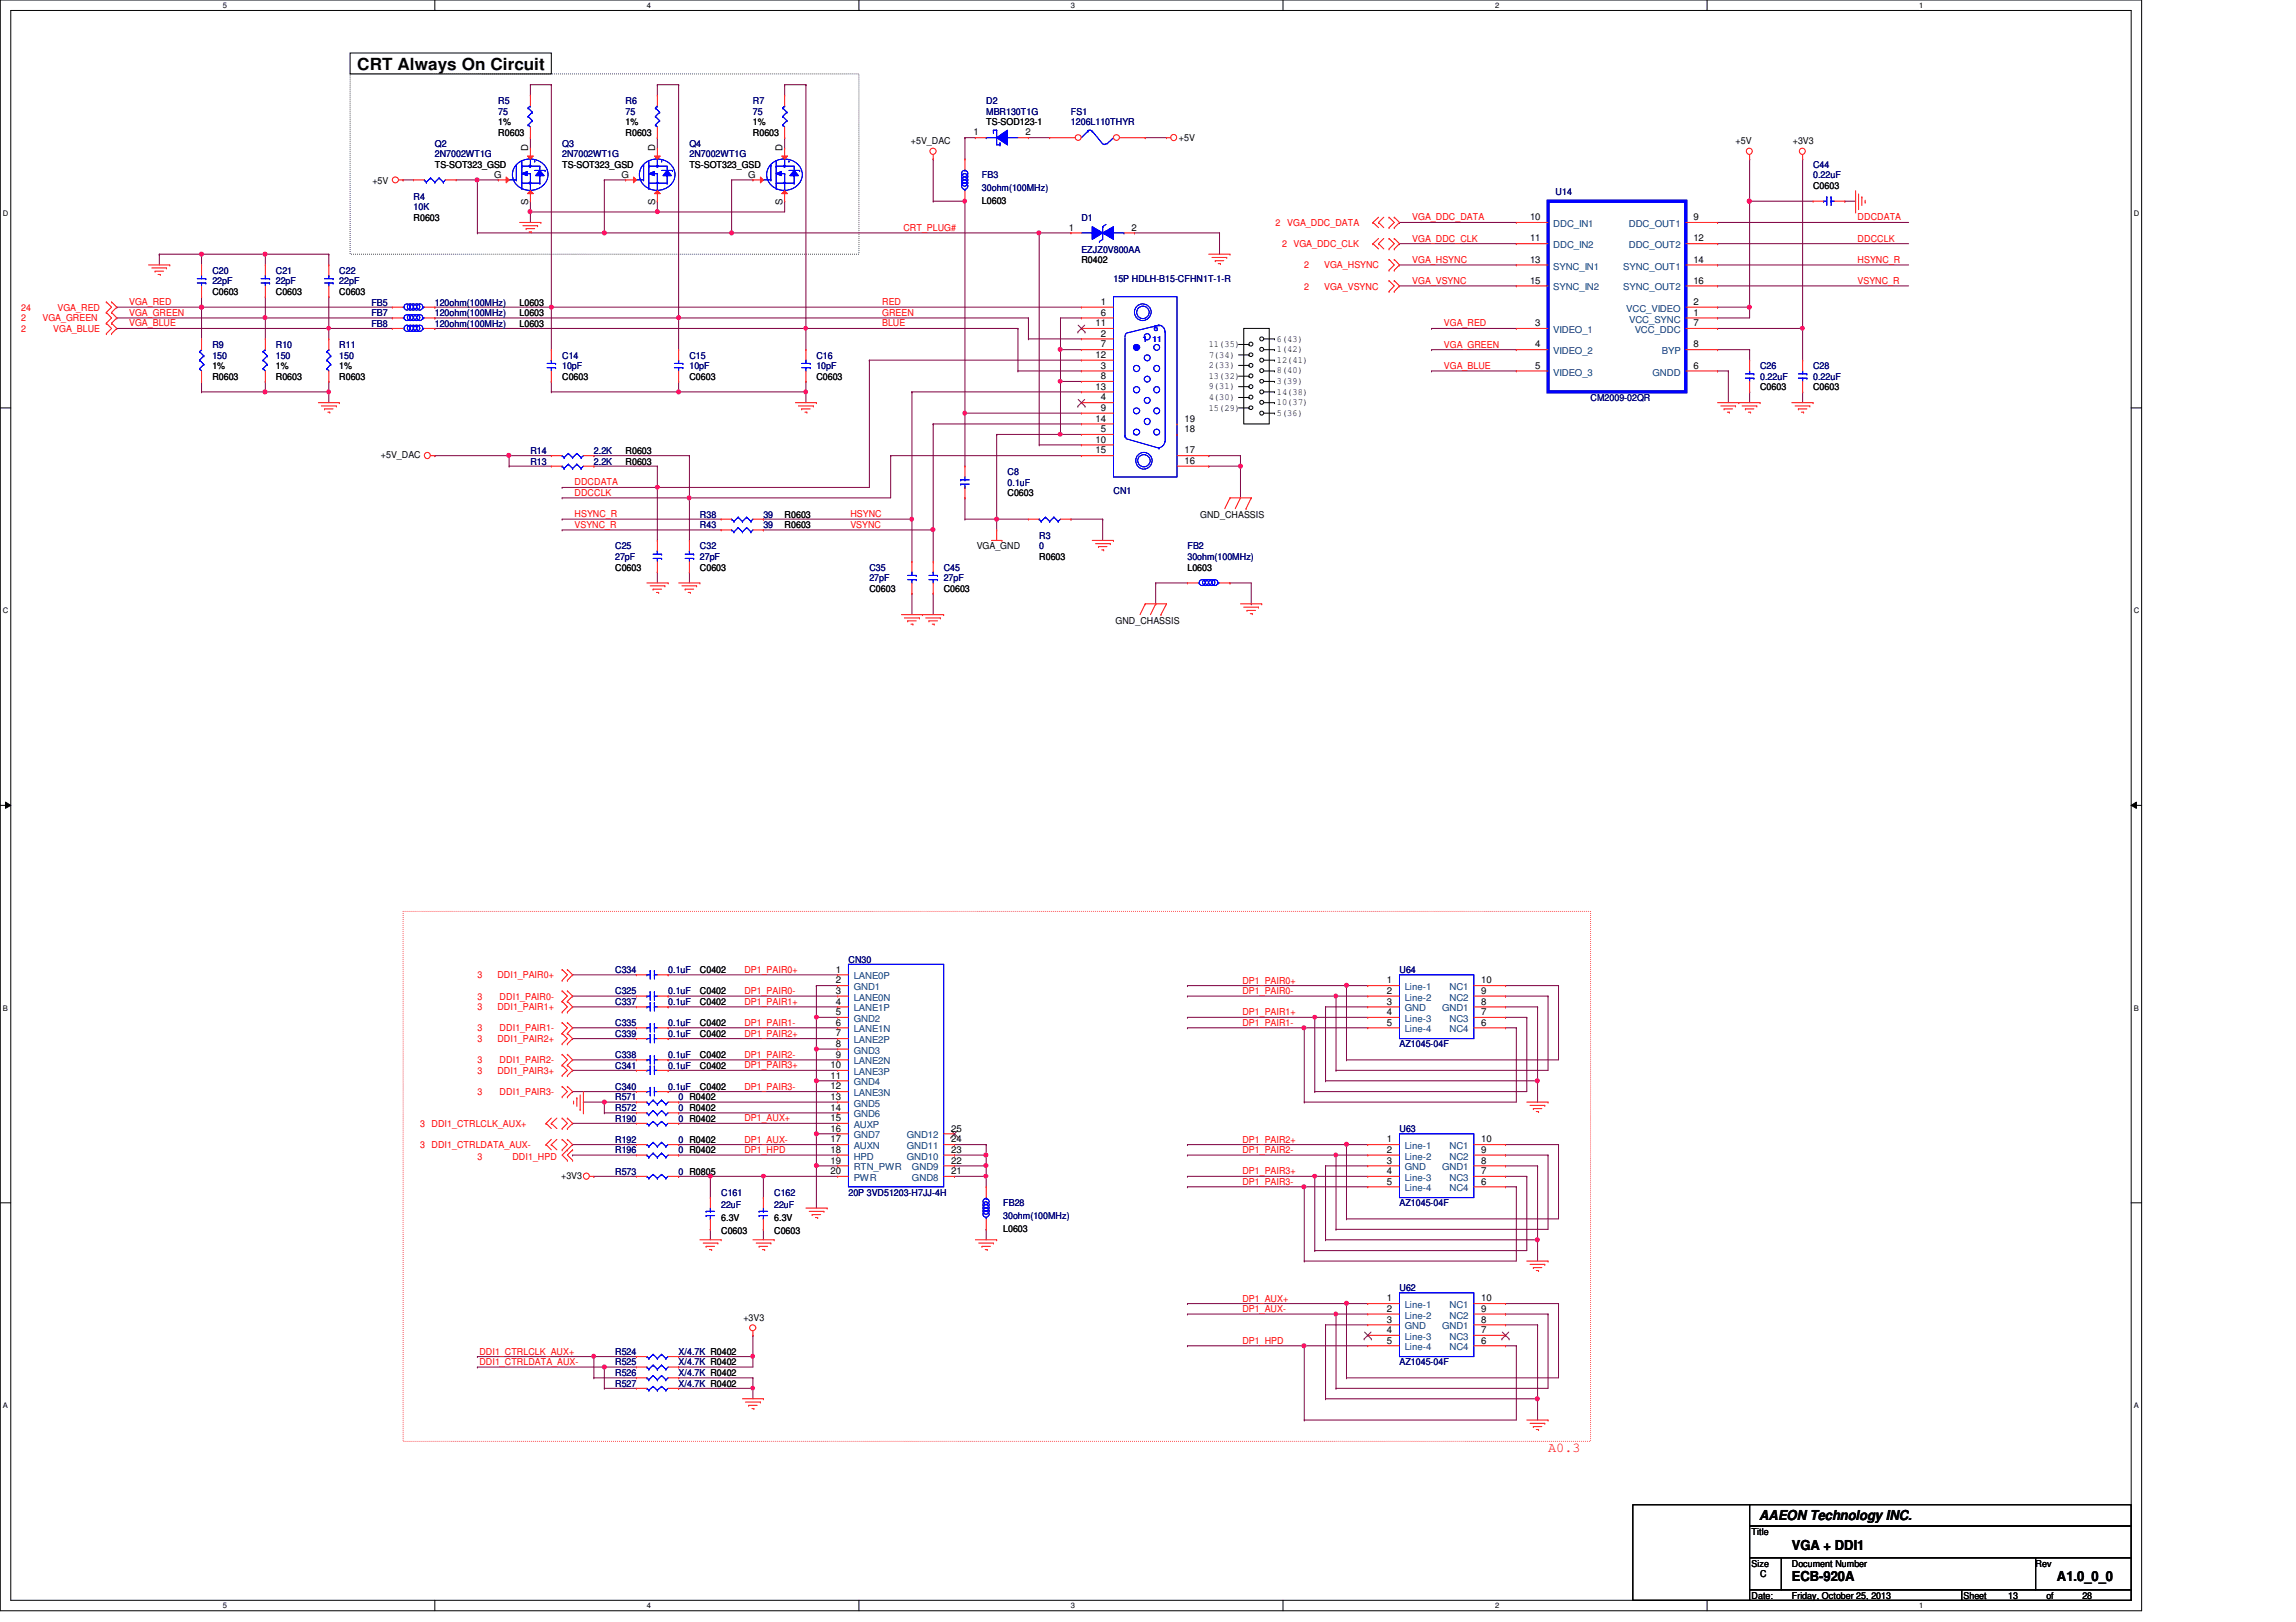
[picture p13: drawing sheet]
<svg xmlns="http://www.w3.org/2000/svg" width="297mm" height="210mm" viewBox="0 0 297 210" stroke-linecap="round" stroke-linejoin="round" font-family="sans-serif">
<defs><g id="words">
<text font-size="2.2" x="46.2" y="9">CRT Always On Circuit</text>
<text font-size="1.8" fill="#f00" x="200.3" y="187.9">A0.3</text>
<g font-size="1.8">
<text x="227.6" y="196.8">AAEON Technology INC.</text>
<text x="231.8" y="200.5">VGA + DDI1</text>
<text x="231.8" y="204.6">ECB-920A</text>
<text x="266.1" y="204.6">A1.0_0_0</text>
</g>
<g font-size="1.2" fill="#000080">
<text x="64.5" y="13.5">R5</text>
<text x="64.5" y="14.9">75</text>
<text x="80.9" y="13.5">R6</text>
<text x="80.9" y="14.9">75</text>
<text x="97.4" y="13.5">R7</text>
<text x="97.4" y="14.9">75</text>
<text x="127.6" y="13.5">D2</text>
<text x="127.6" y="14.9">MBR130T1G</text>
<text x="138.6" y="14.9">FS1</text>
<text x="138.6" y="16.2">1206L110THYR</text>
<text x="56.3" y="19">Q2</text>
<text x="56.3" y="20.3">2N7002WT1G</text>
<text x="72.7" y="19">Q3</text>
<text x="72.7" y="20.3">2N7002WT1G</text>
<text x="89.2" y="19">Q4</text>
<text x="89.2" y="20.3">2N7002WT1G</text>
<text x="127" y="23.1">FB3</text>
<text x="234.6" y="21.7">C44</text>
<text x="234.6" y="23.1">0.22uF</text>
<text x="53.5" y="25.8">R4</text>
<text x="53.5" y="27.2">10K</text>
<text x="127" y="24.7">30ohm(100MHz)</text>
<text x="139.9" y="28.6">D1</text>
<text x="201.2" y="25.3">U14</text>
<text x="27.5" y="35.4">C20</text>
<text x="35.7" y="35.4">C21</text>
<text x="43.9" y="35.4">C22</text>
<text x="139.9" y="32.7">EZJZ0V800AA</text>
<text x="27.5" y="36.8">22pF</text>
<text x="35.7" y="36.8">22pF</text>
<text x="43.9" y="36.8">22pF</text>
<text x="48" y="39.5">FB5</text>
<text x="48" y="40.9">FB7</text>
<text x="56.3" y="39.5">120ohm(100MHz)</text>
<text x="56.3" y="40.9">120ohm(100MHz)</text>
<text x="144.1" y="36.5">15P HDLH-B15-CFHN1T-1-R</text>
<text x="27.5" y="45">R9</text>
<text x="27.5" y="46.4">150</text>
<text x="35.7" y="45">R10</text>
<text x="35.7" y="46.4">150</text>
<text x="43.9" y="45">R11</text>
<text x="43.9" y="46.4">150</text>
<text x="48" y="42.3">FB8</text>
<text x="56.3" y="42.3">120ohm(100MHz)</text>
<text x="72.7" y="46.4">C14</text>
<text x="72.7" y="47.8">10pF</text>
<text x="89.2" y="46.4">C15</text>
<text x="89.2" y="47.8">10pF</text>
<text x="105.6" y="46.4">C16</text>
<text x="105.6" y="47.8">10pF</text>
<text x="227.7" y="47.8">C26</text>
<text x="234.6" y="47.8">C28</text>
<text x="205.8" y="51.9">CM2009-02QR</text>
<text x="227.7" y="49.1">0.22uF</text>
<text x="234.6" y="49.1">0.22uF</text>
<text x="68.6" y="58.7">R14</text>
<text x="76.8" y="58.7">2.2K</text>
<text x="68.6" y="60.1">R13</text>
<text x="76.8" y="60.1">2.2K</text>
<text x="130.3" y="61.5">C8</text>
<text x="130.3" y="62.9">0.1uF</text>
<text x="144.1" y="64">CN1</text>
<text x="79.6" y="71.1">C25</text>
<text x="90.5" y="68.3">R43</text>
<text x="90.5" y="67">R38</text>
<text x="90.5" y="71.1">C32</text>
<text x="98.8" y="68.3">39</text>
<text x="98.8" y="67">39</text>
<text x="134.4" y="69.7">R3</text>
<text x="134.4" y="71.1">0</text>
<text x="153.6" y="71.1">FB2</text>
<text x="79.6" y="72.4">27pF</text>
<text x="90.5" y="72.4">27pF</text>
<text x="112.5" y="73.8">C35</text>
<text x="112.5" y="75.2">27pF</text>
<text x="122.1" y="73.8">C45</text>
<text x="122.1" y="75.2">27pF</text>
<text x="153.6" y="72.4">30ohm(100MHz)</text>
<text x="79.6" y="125.9">C334</text>
<text x="86.4" y="125.9">0.1uF</text>
<text x="109.8" y="124.6">CN30</text>
<text x="181.1" y="125.9">U64</text>
<text x="79.6" y="130">C337</text>
<text x="79.6" y="128.7">C325</text>
<text x="86.4" y="130">0.1uF</text>
<text x="86.4" y="128.7">0.1uF</text>
<text x="79.6" y="132.8">C335</text>
<text x="79.6" y="136.9">C338</text>
<text x="79.6" y="134.2">C339</text>
<text x="86.4" y="132.8">0.1uF</text>
<text x="86.4" y="136.9">0.1uF</text>
<text x="86.4" y="134.2">0.1uF</text>
<text x="181.1" y="135.6">AZ1045-04F</text>
<text x="79.6" y="138.3">C341</text>
<text x="79.6" y="141">C340</text>
<text x="79.6" y="142.4">R571</text>
<text x="79.6" y="143.8">R572</text>
<text x="86.4" y="138.3">0.1uF</text>
<text x="86.4" y="141">0.1uF</text>
<text x="87.8" y="142.4">0 R0402</text>
<text x="87.8" y="143.8">0 R0402</text>
<text x="79.6" y="149.3">R196</text>
<text x="79.6" y="147.9">R192</text>
<text x="79.6" y="145.2">R190</text>
<text x="87.8" y="149.3">0 R0402</text>
<text x="87.8" y="147.9">0 R0402</text>
<text x="87.8" y="145.2">0 R0402</text>
<text x="181.1" y="146.5">U63</text>
<text x="79.6" y="152">R573</text>
<text x="87.8" y="152">0 R0805</text>
<text x="93.3" y="154.7">C161</text>
<text x="100.2" y="154.7">C162</text>
<text x="109.8" y="154.7">20P 3VD51203-H7JJ-4H</text>
<text x="93.3" y="156.4">22uF</text>
<text x="100.2" y="156.4">22uF</text>
<text x="129.8" y="156.1">FB28</text>
<text x="129.8" y="157.8">30ohm(100MHz)</text>
<text x="181.1" y="156.1">AZ1045-04F</text>
<text x="181.1" y="167.1">U62</text>
<text x="79.6" y="175.3">R524</text>
<text x="79.6" y="176.7">R525</text>
<text x="79.6" y="178.1">R526</text>
<text x="79.6" y="179.5">R527</text>
<text x="87.8" y="175.3">X/4.7K R0402</text>
<text x="87.8" y="176.7">X/4.7K R0402</text>
<text x="87.8" y="178.1">X/4.7K R0402</text>
<text x="87.8" y="179.5">X/4.7K R0402</text>
<text x="181.1" y="176.7">AZ1045-04F</text>
</g>
<g font-size="1.2">
<text x="64.5" y="16.2">1%</text>
<text x="64.5" y="17.6">R0603</text>
<text x="80.9" y="16.2">1%</text>
<text x="80.9" y="17.6">R0603</text>
<text x="97.4" y="16.2">1%</text>
<text x="97.4" y="17.6">R0603</text>
<text x="125.9" y="17.5">1</text>
<text x="127.6" y="16.2">TS-SOD123-1</text>
<text x="132.7" y="17.5">2</text>
<text x="48.2" y="23.7">+5V</text>
<text x="56.3" y="21.7">TS-SOT323_GSD</text>
<text x="63.9" y="23">G</text>
<text x="68.3" y="19.6" transform="rotate(-90 68.3 19.6)">D</text>
<text x="72.7" y="21.7">TS-SOT323_GSD</text>
<text x="80.4" y="23">G</text>
<text x="84.7" y="19.6" transform="rotate(-90 84.7 19.6)">D</text>
<text x="89.2" y="21.7">TS-SOT323_GSD</text>
<text x="96.8" y="23">G</text>
<text x="101.2" y="19.6" transform="rotate(-90 101.2 19.6)">D</text>
<text x="117.9" y="18.7">+5V_DAC</text>
<text x="152.5" y="18.3">+5V</text>
<text x="224.5" y="18.7">+5V</text>
<text x="231.9" y="18.7">+3V3</text>
<text x="53.5" y="28.6">R0603</text>
<text x="68.3" y="26.5" transform="rotate(-90 68.3 26.5)">S</text>
<text x="84.7" y="26.5" transform="rotate(-90 84.7 26.5)">S</text>
<text x="101.2" y="26.5" transform="rotate(-90 101.2 26.5)">S</text>
<text x="127" y="26.4">L0603</text>
<text x="138.3" y="29.8">1</text>
<text x="146.4" y="29.8">2</text>
<text x="197.9" y="28.5">10</text>
<text x="219.1" y="28.5">9</text>
<text x="234.6" y="24.4">C0603</text>
<text x="139.9" y="34">R0402</text>
<text x="197.9" y="31.2">11</text>
<text x="197.9" y="34">13</text>
<text x="219.1" y="31.2">12</text>
<text x="219.1" y="34">14</text>
<text x="27.5" y="38.1">C0603</text>
<text x="35.7" y="38.1">C0603</text>
<text x="43.9" y="38.1">C0603</text>
<text x="67.2" y="39.5">L0603</text>
<text x="67.2" y="40.9">L0603</text>
<text x="142.4" y="40.9">6</text>
<text x="142.4" y="39.5">1</text>
<text x="197.9" y="36.7">15</text>
<text x="219.1" y="36.7">16</text>
<text x="219.1" y="39.5">2</text>
<text x="219.1" y="40.9">1</text>
<text x="27.5" y="47.8">1%</text>
<text x="35.7" y="47.8">1%</text>
<text x="43.9" y="47.8">1%</text>
<text x="67.2" y="42.3">L0603</text>
<text x="141.7" y="46.3">12</text>
<text x="141.7" y="42.2">11</text>
<text x="142.4" y="47.7">3</text>
<text x="142.4" y="45">7</text>
<text x="142.4" y="43.6">2</text>
<text x="156.4" y="44.9">11(35)</text>
<text x="156.4" y="46.3">7(34)</text>
<text x="156.4" y="47.6">2(33)</text>
<text x="165.2" y="44.2">6(43)</text>
<text x="165.2" y="45.6">1(42)</text>
<text x="165.2" y="46.9">12(41)</text>
<text x="198.6" y="42.2">3</text>
<text x="198.6" y="45">4</text>
<text x="198.6" y="47.7">5</text>
<text x="219.1" y="47.7">6</text>
<text x="219.1" y="45">8</text>
<text x="219.1" y="42.2">7</text>
<text x="27.5" y="49.1">R0603</text>
<text x="35.7" y="49.1">R0603</text>
<text x="43.9" y="49.1">R0603</text>
<text x="72.7" y="49.1">C0603</text>
<text x="89.2" y="49.1">C0603</text>
<text x="105.6" y="49.1">C0603</text>
<text x="141.7" y="50.4">13</text>
<text x="142.4" y="53.2">9</text>
<text x="142.4" y="51.8">4</text>
<text x="142.4" y="49.1">8</text>
<text x="156.4" y="49">13(32)</text>
<text x="156.4" y="50.4">9(31)</text>
<text x="156.4" y="51.7">4(30)</text>
<text x="156.4" y="53.1">15(29)</text>
<text x="165.2" y="48.3">8(40)</text>
<text x="165.2" y="49.7">3(39)</text>
<text x="165.2" y="51.1">14(38)</text>
<text x="165.2" y="52.5">10(37)</text>
<text x="165.2" y="53.8">5(36)</text>
<text x="227.7" y="50.5">C0603</text>
<text x="234.6" y="50.5">C0603</text>
<text x="49.3" y="59.3">+5V_DAC</text>
<text x="80.9" y="58.7">R0603</text>
<text x="141.7" y="58.7">15</text>
<text x="141.7" y="57.3">10</text>
<text x="141.7" y="54.6">14</text>
<text x="142.4" y="55.9">5</text>
<text x="153.2" y="58.7">17</text>
<text x="153.2" y="55.9">18</text>
<text x="153.2" y="54.6">19</text>
<text x="80.9" y="60.1">R0603</text>
<text x="130.3" y="64.2">C0603</text>
<text x="153.2" y="60">16</text>
<text x="101.5" y="68.3">R0603</text>
<text x="101.5" y="67">R0603</text>
<text x="126.4" y="71.1">VGA_GND</text>
<text x="155.3" y="67">GND_CHASSIS</text>
<text x="79.6" y="73.8">C0603</text>
<text x="90.5" y="73.8">C0603</text>
<text x="112.5" y="76.6">C0603</text>
<text x="122.1" y="76.6">C0603</text>
<text x="134.4" y="72.4">R0603</text>
<text x="153.6" y="73.8">L0603</text>
<text x="144.3" y="80.7">GND_CHASSIS</text>
<text x="90.5" y="125.9">C0402</text>
<text x="108.1" y="125.9">1</text>
<text x="90.5" y="130">C0402</text>
<text x="90.5" y="128.7">C0402</text>
<text x="108.1" y="128.6">3</text>
<text x="108.1" y="130">4</text>
<text x="108.1" y="127.3">2</text>
<text x="108.1" y="131.4">5</text>
<text x="179.4" y="127.3">1</text>
<text x="179.4" y="128.6">2</text>
<text x="179.4" y="130">3</text>
<text x="179.4" y="131.4">4</text>
<text x="191.6" y="128.6">9</text>
<text x="191.6" y="131.4">7</text>
<text x="191.6" y="127.3">10</text>
<text x="191.6" y="130">8</text>
<text x="90.5" y="132.8">C0402</text>
<text x="90.5" y="136.9">C0402</text>
<text x="90.5" y="134.2">C0402</text>
<text x="108.1" y="134.1">7</text>
<text x="108.1" y="132.7">6</text>
<text x="108.1" y="136.9">9</text>
<text x="108.1" y="135.5">8</text>
<text x="179.4" y="132.7">5</text>
<text x="191.6" y="132.7">6</text>
<text x="90.5" y="138.3">C0402</text>
<text x="90.5" y="141">C0402</text>
<text x="107.4" y="138.2">10</text>
<text x="107.4" y="141">12</text>
<text x="107.4" y="142.3">13</text>
<text x="107.4" y="143.7">14</text>
<text x="107.4" y="139.6">11</text>
<text x="107.4" y="145.1">15</text>
<text x="107.4" y="146.4">16</text>
<text x="107.4" y="147.8">17</text>
<text x="107.4" y="149.2">18</text>
<text x="123.1" y="149.2">23</text>
<text x="123.1" y="147.8">24</text>
<text x="123.1" y="146.4">25</text>
<text x="179.4" y="147.8">1</text>
<text x="179.4" y="149.2">2</text>
<text x="191.6" y="149.2">9</text>
<text x="191.6" y="147.8">10</text>
<text x="72.6" y="152.6">+3V3</text>
<text x="107.4" y="150.6">19</text>
<text x="107.4" y="151.9">20</text>
<text x="123.1" y="150.6">22</text>
<text x="123.1" y="151.9">21</text>
<text x="179.4" y="150.6">3</text>
<text x="179.4" y="151.9">4</text>
<text x="179.4" y="153.3">5</text>
<text x="191.6" y="151.9">7</text>
<text x="191.6" y="153.3">6</text>
<text x="191.6" y="150.6">8</text>
<text x="93.3" y="158">6.3V</text>
<text x="93.3" y="159.7">C0603</text>
<text x="100.2" y="158">6.3V</text>
<text x="100.2" y="159.7">C0603</text>
<text x="129.8" y="159.4">L0603</text>
<text x="96.2" y="170.9">+3V3</text>
<text x="179.4" y="168.4">1</text>
<text x="179.4" y="169.8">2</text>
<text x="179.4" y="171.2">3</text>
<text x="179.4" y="172.5">4</text>
<text x="179.4" y="173.9">5</text>
<text x="191.6" y="169.8">9</text>
<text x="191.6" y="172.5">7</text>
<text x="191.6" y="173.9">6</text>
<text x="191.6" y="168.4">10</text>
<text x="191.6" y="171.2">8</text>
<text x="226.6" y="198.6">Title</text>
<text x="226.6" y="202.7">Size</text>
<text x="231.8" y="202.7">Document Number</text>
<text x="263.4" y="202.7">Rev</text>
<text x="226.6" y="206.9">Date:</text>
<text x="227.7" y="204.1">C</text>
<text x="231.8" y="206.9">Friday, October 25, 2013</text>
<text x="254" y="206.9">Sheet</text>
<text x="259.8" y="206.9">13</text>
<text x="264.7" y="206.9">of</text>
<text x="269.4" y="206.9">28</text>
</g>
<g font-size="1.2" fill="#f00">
<text x="116.9" y="29.9">CRT_PLUG#</text>
<text x="165" y="29.3">2</text>
<text x="166.5" y="29.3">VGA_DDC_DATA</text>
<text x="182.7" y="28.5">VGA_DDC_DATA</text>
<text x="240.3" y="28.5">DDCDATA</text>
<text x="165.9" y="32">2 VGA_DDC_CLK</text>
<text x="168.7" y="34.7">2</text>
<text x="171.3" y="34.7">VGA_HSYNC</text>
<text x="182.7" y="31.3">VGA_DDC_CLK</text>
<text x="182.7" y="34">VGA_HSYNC</text>
<text x="240.3" y="34">HSYNC_R</text>
<text x="240.3" y="31.3">DDCCLK</text>
<text x="2.7" y="41.6">2</text>
<text x="2.7" y="40.2">24</text>
<text x="5.5" y="41.6">VGA_GREEN</text>
<text x="7.4" y="40.2">VGA_RED</text>
<text x="16.7" y="40.9">VGA_GREEN</text>
<text x="16.7" y="39.5">VGA_RED</text>
<text x="114.1" y="39.5">RED</text>
<text x="114.1" y="40.9">GREEN</text>
<text x="168.7" y="37.5">2</text>
<text x="171.3" y="37.5">VGA_VSYNC</text>
<text x="182.7" y="36.7">VGA_VSYNC</text>
<text x="240.3" y="36.7">VSYNC_R</text>
<text x="2.7" y="43">2</text>
<text x="6.9" y="43">VGA_BLUE</text>
<text x="16.7" y="42.2">VGA_BLUE</text>
<text x="114.1" y="42.2">BLUE</text>
<text x="186.8" y="45">VGA_GREEN</text>
<text x="186.8" y="42.2">VGA_RED</text>
<text x="186.8" y="47.8">VGA_BLUE</text>
<text x="74.3" y="64.2">DDCCLK</text>
<text x="74.3" y="62.8">DDCDATA</text>
<text x="74.3" y="66.9">HSYNC_R</text>
<text x="74.3" y="68.3">VSYNC_R</text>
<text x="110" y="66.9">HSYNC</text>
<text x="110" y="68.3">VSYNC</text>
<text x="96.3" y="125.9">DP1_PAIR0+</text>
<text x="61.8" y="126.6">3</text>
<text x="61.8" y="129.4">3</text>
<text x="61.8" y="130.7">3</text>
<text x="64.3" y="126.6">DDI1_PAIR0+</text>
<text x="64.3" y="130.7">DDI1_PAIR1+</text>
<text x="64.6" y="129.4">DDI1_PAIR0-</text>
<text x="96.3" y="128.7">DP1_PAIR0-</text>
<text x="96.3" y="130">DP1_PAIR1+</text>
<text x="160.7" y="131.4">DP1_PAIR1+</text>
<text x="160.7" y="127.3">DP1_PAIR0+</text>
<text x="160.7" y="128.7">DP1_PAIR0-</text>
<text x="61.8" y="133.5">3</text>
<text x="61.8" y="137.6">3</text>
<text x="61.8" y="134.9">3</text>
<text x="64.3" y="134.9">DDI1_PAIR2+</text>
<text x="64.6" y="133.5">DDI1_PAIR1-</text>
<text x="64.6" y="137.6">DDI1_PAIR2-</text>
<text x="96.3" y="132.8">DP1_PAIR1-</text>
<text x="96.3" y="136.9">DP1_PAIR2-</text>
<text x="96.3" y="134.2">DP1_PAIR2+</text>
<text x="160.7" y="132.8">DP1_PAIR1-</text>
<text x="61.8" y="139">3</text>
<text x="61.8" y="141.7">3</text>
<text x="64.3" y="139">DDI1_PAIR3+</text>
<text x="64.6" y="141.7">DDI1_PAIR3-</text>
<text x="96.3" y="138.3">DP1_PAIR3+</text>
<text x="96.3" y="141">DP1_PAIR3-</text>
<text x="54.4" y="145.8">3 DDI1_CTRLCLK_AUX+</text>
<text x="54.4" y="148.6">3 DDI1_CTRLDATA_AUX-</text>
<text x="96.3" y="145.1">DP1_AUX+</text>
<text x="96.3" y="147.9">DP1_AUX-</text>
<text x="96.3" y="149.2">DP1_HPD</text>
<text x="160.7" y="147.9">DP1_PAIR2+</text>
<text x="160.7" y="149.2">DP1_PAIR2-</text>
<text x="61.8" y="150.1">3</text>
<text x="66.3" y="150.1">DDI1_HPD</text>
<text x="160.7" y="152">DP1_PAIR3+</text>
<text x="160.7" y="153.3">DP1_PAIR3-</text>
<text x="160.7" y="168.4">DP1_AUX+</text>
<text x="160.7" y="169.8">DP1_AUX-</text>
<text x="160.7" y="173.9">DP1_HPD</text>
<text x="62" y="176.7">DDI1_CTRLDATA_AUX-</text>
<text x="62" y="175.3">DDI1_CTRLCLK_AUX+</text>
</g>
<g font-size="1.2" fill="#004080">
<text x="201" y="29.4">DDC_IN1</text>
<text x="210.7" y="29.4">DDC_OUT1</text>
<text x="201" y="32.1">DDC_IN2</text>
<text x="201" y="34.9">SYNC_IN1</text>
<text x="210" y="34.9">SYNC_OUT1</text>
<text x="210.7" y="32.1">DDC_OUT2</text>
<text x="201" y="37.6">SYNC_IN2</text>
<text x="210" y="37.6">SYNC_OUT2</text>
<text x="210.4" y="40.3">VCC_VIDEO</text>
<text x="210.8" y="41.7">VCC_SYNC</text>
<text x="201" y="43.1">VIDEO_1</text>
<text x="201" y="45.8">VIDEO_2</text>
<text x="211.5" y="43.1">VCC_DDC</text>
<text x="215" y="45.8">BYP</text>
<text x="201" y="48.6">VIDEO_3</text>
<text x="213.8" y="48.6">GNDD</text>
<text x="110.4" y="126.7">LANE0P</text>
<text x="110.4" y="129.5">LANE0N</text>
<text x="110.4" y="130.9">LANE1P</text>
<text x="110.4" y="128.1">GND1</text>
<text x="181.7" y="128.1">Line-1</text>
<text x="181.7" y="129.5">Line-2</text>
<text x="181.7" y="130.9">GND</text>
<text x="186.6" y="130.9">GND1</text>
<text x="187.5" y="129.5">NC2</text>
<text x="187.5" y="128.1">NC1</text>
<text x="110.4" y="135">LANE2P</text>
<text x="110.4" y="133.6">LANE1N</text>
<text x="110.4" y="137.8">LANE2N</text>
<text x="110.4" y="132.2">GND2</text>
<text x="110.4" y="136.4">GND3</text>
<text x="181.7" y="132.2">Line-3</text>
<text x="181.7" y="133.6">Line-4</text>
<text x="187.5" y="132.2">NC3</text>
<text x="187.5" y="133.6">NC4</text>
<text x="110.4" y="139.1">LANE3P</text>
<text x="110.4" y="141.9">LANE3N</text>
<text x="110.4" y="143.2">GND5</text>
<text x="110.4" y="140.5">GND4</text>
<text x="110.4" y="144.6">GND6</text>
<text x="110.4" y="146">AUXP</text>
<text x="110.4" y="147.3">GND7</text>
<text x="110.4" y="148.7">AUXN</text>
<text x="117.3" y="148.7">GND11</text>
<text x="117.3" y="147.3">GND12</text>
<text x="181.7" y="148.7">Line-1</text>
<text x="187.5" y="148.7">NC1</text>
<text x="110.4" y="150.1">HPD</text>
<text x="110.4" y="151.5">RTN_PWR</text>
<text x="110.4" y="152.8">PWR</text>
<text x="117.3" y="150.1">GND10</text>
<text x="118" y="151.5">GND9</text>
<text x="118" y="152.8">GND8</text>
<text x="181.7" y="150.1">Line-2</text>
<text x="181.7" y="151.5">GND</text>
<text x="181.7" y="152.8">Line-3</text>
<text x="181.7" y="154.2">Line-4</text>
<text x="186.6" y="151.5">GND1</text>
<text x="187.5" y="150.1">NC2</text>
<text x="187.5" y="152.8">NC3</text>
<text x="187.5" y="154.2">NC4</text>
<text x="181.7" y="169.3">Line-1</text>
<text x="181.7" y="170.6">Line-2</text>
<text x="181.7" y="172">GND</text>
<text x="181.7" y="173.4">Line-3</text>
<text x="186.6" y="172">GND1</text>
<text x="187.5" y="170.6">NC2</text>
<text x="187.5" y="173.4">NC3</text>
<text x="187.5" y="169.3">NC1</text>
<text x="181.7" y="174.8">Line-4</text>
<text x="187.5" y="174.8">NC4</text>
</g>
<g font-size="1.1" fill="#00f">
<text x="147.9" y="44.2">1</text>
<text x="149.1" y="44.2">11</text>
<text x="149.3" y="42.8">6</text>
</g>
<g font-size="1">
<text x="28.8" y="1">5</text>
<text x="83.7" y="1">4</text>
<text x="138.6" y="1">3</text>
<text x="193.4" y="1">2</text>
<text x="248.3" y="1">1</text>
<text x=".4" y="27.9">D</text>
<text x="276.1" y="27.9">D</text>
<text x=".4" y="79.4">C</text>
<text x="276.1" y="79.4">C</text>
<text x=".4" y="130.8">B</text>
<text x="276.1" y="130.8">B</text>
<text x=".4" y="182.2">A</text>
<text x="276.1" y="182.2">A</text>
<text x="28.8" y="208.1">5</text>
<text x="83.7" y="208.1">4</text>
<text x="138.6" y="208.1">3</text>
<text x="193.4" y="208.1">2</text>
<text x="248.3" y="208.1">1</text>
</g>
</g></defs>
<path d="M0 0h277.1v208.4h-277.1zM1.4 1.4h274.3v205.7h-274.3z" fill="none" stroke="#000" stroke-width=".13"/>
<g fill="#fff">
<path d="M28.8 .1h.6v1.1h-.6z"/>
<path d="M28.8 207.2h.6v1.1h-.6z"/>
</g>
<path d="M56.3 0v1.4M56.3 207.1v1.3" fill="none" stroke="#000" stroke-width=".13"/>
<g fill="#fff">
<path d="M83.7 .1h.5v1.1h-.5z"/>
<path d="M83.7 207.2h.5v1.1h-.5z"/>
</g>
<path d="M111.1 0v1.4M111.1 207.1v1.3" fill="none" stroke="#000" stroke-width=".13"/>
<g fill="#fff">
<path d="M138.6 .1h.5v1.1h-.5z"/>
<path d="M138.6 207.2h.5v1.1h-.5z"/>
</g>
<path d="M166 0v1.4M166 207.1v1.3" fill="none" stroke="#000" stroke-width=".13"/>
<g fill="#fff">
<path d="M193.4 .1h.6v1.1h-.6z"/>
<path d="M193.4 207.2h.6v1.1h-.6z"/>
</g>
<path d="M220.8 0v1.4M220.8 207.1v1.3" fill="none" stroke="#000" stroke-width=".13"/>
<g fill="#fff">
<path d="M248.3 .1h.5v1.1h-.5z"/>
<path d="M248.3 207.2h.5v1.1h-.5z"/>
<path d="M.4 27.1h.7v1.1h-.7z"/>
<path d="M276.1 27.1h.7v1.1h-.7z"/>
<path d="M.4 78.5h.7v1.1h-.7z"/>
<path d="M276.1 78.5h.7v1.1h-.7z"/>
</g>
<path d="M0 52.8h1.4M275.7 52.8h1.4" fill="none" stroke="#000" stroke-width=".13"/>
<g fill="#fff">
<path d="M.4 129.9h.6v1.1h-.6z"/>
<path d="M276.1 129.9h.6v1.1h-.6z"/>
</g>
<path d="M0 104.2h1.4M.7 103.8l.7 .4-.7 .4zM275.7 104.2l.7-.4v.8zM275.7 104.2h1.4" fill="none" stroke="#000" stroke-width=".13"/>
<path d="M.7 103.8l.7 .4-.7 .4zM275.7 104.2l.7-.4v.8z" fill="#000"/>
<g fill="#fff">
<path d="M.4 181.4h.6v1.1h-.6z"/>
<path d="M276.1 181.4h.6v1.1h-.6z"/>
</g>
<g fill="none" stroke="#000" stroke-width=".13">
<path d="M45.3 6.9h26v2.7h-26zM160.2 44.6h1.4M160.2 45.9h1.4M160.2 47.3h1.4M160.2 48.7h1.4M160.2 50h1.4M160.2 51.4h1.4M160.2 52.8h1.4M160.9 42.5h3.3v12.4h-3.3zM161.6 44.6h.1M161.6 45.9h.1M161.6 47.3h.1"/>
<path d="M161.6 48.7h.1M161.6 50h.1M161.6 51.4h.1M161.6 52.8h.1M163.5 43.9h1.4M163.5 45.3h1.4M163.5 46.6h1.4M163.5 48h1.4M163.5 49.4h1.4M163.5 50.7h1.4M163.5 52.1h1.4M163.5 53.5h1.4"/>
<path d="M164.9 43.9h.1M164.9 45.3h.1M164.9 46.6h.1M164.9 48h.1M164.9 49.4h.1M164.9 50.7h.1M164.9 52.1h.1M164.9 53.5h.1M0 155.7h1.4M275.7 155.7h1.4"/>
<circle cx="161.8" cy="44.5" r=".26"/>
<circle cx="161.8" cy="50" r=".26"/>
<circle cx="161.8" cy="51.4" r=".26"/>
<circle cx="161.8" cy="48.6" r=".26"/>
<circle cx="161.8" cy="47.3" r=".26"/>
<circle cx="161.8" cy="52.8" r=".25"/>
<circle cx="161.8" cy="45.9" r=".25"/>
<circle cx="163.2" cy="48" r=".26"/>
<circle cx="163.2" cy="50.7" r=".26"/>
<circle cx="163.2" cy="53.5" r=".26"/>
<circle cx="163.2" cy="43.9" r=".26"/>
<circle cx="163.2" cy="52.1" r=".26"/>
<circle cx="163.2" cy="45.2" r=".26"/>
<circle cx="163.2" cy="46.6" r=".26"/>
<circle cx="163.2" cy="49.3" r=".25"/>
</g>
<path d="M45.3 9.6h65.8v23.3h-65.8z" fill="none" stroke="#000" stroke-width=".13" stroke-dasharray="0 .3"/>
<path d="M52.2 117.9h153.6v68.6h-153.6z" fill="none" stroke="#f00" stroke-width=".13" stroke-dasharray="0 .3"/>
<g fill="none" stroke="#800040" stroke-width=".13">
<path d="M148.2 17.8h.1M148.2 17.8h2.7M134.4 30.1h.1M134.4 30.1h4.2M146.8 30.1h.1M146.8 30.1h11M157.8 30.1h.1M157.8 30.1v2.8M181.1 28.8h.1M181.1 31.5h.1M181.1 34.3h.1M181.1 37h.1"/>
<path d="M181.1 28.8h15.1M181.1 31.5h15.1M181.1 34.3h15.1M181.1 37h15.1M226.4 26h.1M226.4 26h8.2M71.3 50.7h.1M71.3 50.7h16.5M87.8 41.1h.1M87.8 41.1v4.2M104.3 50.7h.1M104.3 50.7v1.4"/>
<path d="M112.5 46.6h.1M112.5 46.6v16.5M115.2 59h.1M115.2 59v5.4M115.2 59h24.7M124.8 53.5h.1M124.8 53.5v6.8M118 76.8h.1M118 76.8v2.7M120.7 76.8h.1M120.7 76.8v2.7"/>
</g>
<path d="M124.6 53.3l.2-.1 .2 .1v.3l-.2 .1-.2-.1z" fill-rule="evenodd" fill="#f0f"/>
<path d="M124.6 53.3l.2-.1 .2 .1v.3l-.2 .1-.2-.1z" fill="none" stroke="#f0f" stroke-width=".13"/>
<g fill="none" stroke="#800040" stroke-width=".13">
<path d="M71.3 11h.1M71.3 11v28.8h-15M87.8 11h.1M87.8 11v30.1h-31.5M104.3 11h.1M104.3 11v31.5M56.3 39.8h.1M56.3 41.1h.1M104.3 42.5h.1M104.3 42.5h27.4M128.9 56.2h.1M128.9 56.2v11"/>
<path d="M85 63.1h.1M85 63.1h27.5M128.9 67.2h.1M128.9 67.2h4.1M142.7 67.2h.1M142.7 67.2v2.7"/>
</g>
<circle cx="128.9" cy="67.2" r=".26" fill="#f0f"/>
<circle cx="128.9" cy="67.2" r=".26" fill="none" stroke="#f0f" stroke-width=".13"/>
<path d="M78.2 23.3h.1M78.2 30.1h.1M78.2 23.3v6.8M78.2 30.1h16.5" fill="none" stroke="#800040" stroke-width=".13"/>
<circle cx="78.2" cy="30.1" r=".26" fill="#f0f"/>
<circle cx="78.2" cy="30.1" r=".26" fill="none" stroke="#f0f" stroke-width=".13"/>
<path d="M26.1 39.8h.1M26.1 39.8v4.1M34.3 38.4h.1M34.3 38.4v2.7M42.5 38.4h.1M42.5 38.4v4.1" fill="none" stroke="#800040" stroke-width=".13"/>
<circle cx="26.1" cy="39.8" r=".26" fill="#f0f"/>
<circle cx="26.1" cy="39.8" r=".26" fill="none" stroke="#f0f" stroke-width=".13"/>
<path d="M26.1 39.8h.1M26.1 39.8h24.7M42.5 42.5h.1M42.5 42.5h8.3" fill="none" stroke="#800040" stroke-width=".13"/>
<circle cx="26.1" cy="39.8" r=".26" fill="#f0f"/>
<circle cx="26.1" cy="39.8" r=".26" fill="none" stroke="#f0f" stroke-width=".13"/>
<g fill="none" stroke="#800040" stroke-width=".13">
<path d="M61.8 30.1h.1M61.8 30.1h16.4M71.3 39.8h.1M71.3 39.8v5.5M26.1 49.4h.1M26.1 49.4v1.3M34.3 49.4h.1M34.3 49.4v1.3M42.5 49.4h.1M42.5 49.4v1.3M71.3 49.4h.1M71.3 49.4v1.3"/>
<path d="M87.8 49.4h.1M87.8 49.4v1.3M104.3 42.5h.1M104.3 42.5v2.8M118 50.7h.1M118 50.7v16.5"/>
</g>
<path d="M117.8 67l.1-.1 .3 .1-.1 .4h-.2h-.1z" fill-rule="evenodd" fill="#f0f"/>
<path d="M117.8 67l.1-.1 .3 .1-.1 .4h-.2h-.1z" fill="none" stroke="#f0f" stroke-width=".13"/>
<path d="M120.7 54.9h.1M120.7 54.9v13.7M98.8 67.2h.1M98.8 67.2h19.2" fill="none" stroke="#800040" stroke-width=".13"/>
<circle cx="120.7" cy="68.5" r=".26" fill="#f0f"/>
<circle cx="120.7" cy="68.5" r=".26" fill="none" stroke="#f0f" stroke-width=".13"/>
<path d="M26.1 32.9h.1M26.1 32.9v1.4M26.1 32.9h8.2M59 23.3h2.8M61.8 23.3h.1M72.7 67.2h.1M72.7 68.6h.1M72.7 67.2h20.6M72.7 68.6h20.6" fill="none" stroke="#800040" stroke-width=".13"/>
<circle cx="34.3" cy="32.9" r=".26" fill="#f0f"/>
<circle cx="34.3" cy="32.9" r=".26" fill="none" stroke="#f0f" stroke-width=".13"/>
<circle cx="26.1" cy="32.9" r=".26" fill="#f0f"/>
<circle cx="26.1" cy="32.9" r=".26" fill="none" stroke="#f0f" stroke-width=".13"/>
<g fill="none" stroke="#800040" stroke-width=".13">
<path d="M68.6 11h.1M68.6 11v1.3M68.6 11h2.7M71.3 11h.1M85 11h.1M85 11h2.8M85 11v1.3M87.8 11h.1M101.5 11h.1M101.5 17.8h.1M101.5 11h2.8M101.5 11v1.3"/>
<path d="M101.5 17.8v1.4M104.3 11h.1M20.6 32.9h.1M20.6 32.9h5.5M20.6 32.9v1.4M34.3 32.9h.1M34.3 32.9h8.2M34.3 32.9v1.4M42.5 32.9h.1M42.5 32.9v1.4M68.6 27.4h.1M68.6 27.4v1.4"/>
<path d="M85 26h.1M85 26v1.4h-16.4M101.5 26h.1M101.5 26v1.4M89.2 64.4h.1M89.2 64.4h26"/>
</g>
<circle cx="85" cy="27.4" r=".26" fill="#f0f"/>
<circle cx="85" cy="27.4" r=".26" fill="none" stroke="#f0f" stroke-width=".13"/>
<circle cx="68.6" cy="27.4" r=".26" fill="#f0f"/>
<circle cx="68.6" cy="27.4" r=".26" fill="none" stroke="#f0f" stroke-width=".13"/>
<path d="M61.8 23.3h.1M61.8 23.3v6.8M85 27.4h.1M85 27.4h16.5" fill="none" stroke="#800040" stroke-width=".13"/>
<circle cx="61.7" cy="23.3" r=".26" fill="#f0f"/>
<circle cx="61.7" cy="23.3" r=".26" fill="none" stroke="#f0f" stroke-width=".13"/>
<path d="M78.2 23.3h2.7M80.9 23.3h.1M94.7 30.1h.1M94.7 23.3h2.7M94.7 30.1h39.7M97.4 23.3h.1" fill="none" stroke="#800040" stroke-width=".13"/>
<circle cx="134.4" cy="30.1" r=".26" fill="#f0f"/>
<circle cx="134.4" cy="30.1" r=".26" fill="none" stroke="#f0f" stroke-width=".13"/>
<circle cx="94.7" cy="30.1" r=".26" fill="#f0f"/>
<circle cx="94.7" cy="30.1" r=".26" fill="none" stroke="#f0f" stroke-width=".13"/>
<path d="M52.2 23.3h.1M52.2 23.3h1.3M94.7 23.3h.1M94.7 23.3v6.8M238.7 26h.1M238.7 26h1.4M34.3 50.7h.1M34.3 50.7h8.2" fill="none" stroke="#800040" stroke-width=".13"/>
<path d="M42.3 50.5h.2l.2 .1v.3l-.2 .1-.2-.1z" fill-rule="evenodd" fill="#f0f"/>
<path d="M42.3 50.5h.2l.2 .1v.3l-.2 .1-.2-.1z" fill="none" stroke="#f0f" stroke-width=".13"/>
<circle cx="34.3" cy="50.7" r=".26" fill="#f0f"/>
<circle cx="34.3" cy="50.7" r=".26" fill="none" stroke="#f0f" stroke-width=".13"/>
<path d="M133 17.8h.1M133 17.8h2.8M226.4 20.6h.1M226.4 20.6v5.4M134.4 57.6h.1M134.4 57.6h5.5" fill="none" stroke="#800040" stroke-width=".13"/>
<circle cx="226.3" cy="26" r=".26" fill="#f0f"/>
<circle cx="226.3" cy="26" r=".26" fill="none" stroke="#f0f" stroke-width=".13"/>
<path d="M226.4 39.8h.1M226.4 39.8v1.3h-4.2M34.3 41.1h.1M34.3 41.1h16.5M222.2 41.1h.1" fill="none" stroke="#800040" stroke-width=".13"/>
<circle cx="34.3" cy="41.1" r=".26" fill="#f0f"/>
<circle cx="34.3" cy="41.1" r=".26" fill="none" stroke="#f0f" stroke-width=".13"/>
<g fill="none" stroke="#800040" stroke-width=".13">
<path d="M124.8 17.8h.1M124.8 17.8h1.4M124.8 17.8v2.8M26.1 38.4h.1M26.1 38.4v1.4M120.7 20.6h.1M120.7 26h.1M120.7 20.6v5.4M120.7 26h4.1M134.4 30.1h.1M134.4 30.1v27.5M222.2 37h.1"/>
<path d="M222.2 34.3h.1M222.2 39.8h.1M222.2 37h24.7M222.2 34.3h24.7M222.2 39.8h4.2M34.3 41.1h.1M34.3 41.1v2.8M87.8 50.7h.1M89.2 59h.1M89.2 59v5.4h-16.5M104.3 49.4h.1M104.3 49.4v1.3h-16.5"/>
<path d="M72.7 64.4h.1M72.7 63.1h.1M85 60.3h.1M85 60.3v2.8h-12.3"/>
</g>
<path d="M104.1 50.5h.1l.2 .1v.3l-.2 .1-.1-.1z" fill-rule="evenodd" fill="#f0f"/>
<path d="M104.1 50.5h.1l.2 .1v.3l-.2 .1-.1-.1z" fill="none" stroke="#f0f" stroke-width=".13"/>
<circle cx="87.8" cy="50.7" r=".26" fill="#f0f"/>
<circle cx="87.8" cy="50.7" r=".26" fill="none" stroke="#f0f" stroke-width=".13"/>
<g fill="none" stroke="#800040" stroke-width=".13">
<path d="M222.2 31.5h.1M222.2 31.5h24.7M76.8 59h.1M76.8 59h12.4M185.2 45.3h.1M185.2 42.5h.1M185.2 48h.1M185.2 45.3h11M185.2 42.5h11M185.2 48h11M222.2 48h.1M222.2 45.3h.1"/>
<path d="M222.2 45.3h4.2M222.2 48h1.4M223.6 48h.1M223.6 48v4.1M226.4 50.7h.1M226.4 45.3h.1M226.4 45.3v1.3M226.4 50.7v1.4M233.2 50.7h.1M233.2 50.7v1.4M85 63.1h.1M85 63.1v6.8"/>
<path d="M118 67.2h.1M118 67.2v5.5"/>
</g>
<circle cx="85" cy="63" r=".25" fill="#f0f"/>
<circle cx="85" cy="63" r=".25" fill="none" stroke="#f0f" stroke-width=".13"/>
<path d="M76.8 60.3h.1M76.8 60.3h8.2M89.2 64.4h.1M89.2 64.4v5.5" fill="none" stroke="#800040" stroke-width=".13"/>
<circle cx="89.1" cy="64.4" r=".26" fill="#f0f"/>
<circle cx="89.1" cy="64.4" r=".26" fill="none" stroke="#f0f" stroke-width=".13"/>
<path d="M65.9 59h.1M65.9 59h5.4M65.9 60.3h.1M65.9 60.3h5.4" fill="none" stroke="#800040" stroke-width=".13"/>
<circle cx="65.8" cy="58.9" r=".26" fill="#f0f"/>
<circle cx="65.8" cy="58.9" r=".26" fill="none" stroke="#f0f" stroke-width=".13"/>
<path d="M222.2 28.8h.1M222.2 28.8h24.7M226.4 26h.1M226.4 26v13.8M65.9 59h.1M65.9 59v1.3M120.7 68.6h.1M120.7 68.6v4.1" fill="none" stroke="#800040" stroke-width=".13"/>
<circle cx="226.3" cy="39.8" r=".26" fill="#f0f"/>
<circle cx="226.3" cy="39.8" r=".26" fill="none" stroke="#f0f" stroke-width=".13"/>
<circle cx="226.3" cy="26" r=".26" fill="#f0f"/>
<circle cx="226.3" cy="26" r=".26" fill="none" stroke="#f0f" stroke-width=".13"/>
<path d="M233.2 42.5h.1M233.2 42.5v4.1M85 74h.1M85 74v1.4M89.2 74h.1M89.2 74v1.4" fill="none" stroke="#800040" stroke-width=".13"/>
<circle cx="233.2" cy="42.5" r=".25" fill="#f0f"/>
<circle cx="233.2" cy="42.5" r=".25" fill="none" stroke="#f0f" stroke-width=".13"/>
<path d="M68.6 17.8h.1M68.6 17.8v1.4M71.3 39.8h.1M71.3 39.8h68.6" fill="none" stroke="#800040" stroke-width=".13"/>
<circle cx="71.3" cy="39.8" r=".26" fill="#f0f"/>
<circle cx="71.3" cy="39.8" r=".26" fill="none" stroke="#f0f" stroke-width=".13"/>
<path d="M87.8 41.1h.1M87.8 41.1h45.2" fill="none" stroke="#800040" stroke-width=".13"/>
<circle cx="87.8" cy="41.1" r=".26" fill="#f0f"/>
<circle cx="87.8" cy="41.1" r=".26" fill="none" stroke="#f0f" stroke-width=".13"/>
<path d="M56.3 42.5h.1M56.3 42.5h48" fill="none" stroke="#800040" stroke-width=".13"/>
<path d="M104.1 42.3h.3l.1 .2-.1 .1-.2 .1-.1-.1z" fill-rule="evenodd" fill="#f0f"/>
<path d="M104.1 42.3h.3l.1 .2-.1 .1-.2 .1-.1-.1z" fill="none" stroke="#f0f" stroke-width=".13"/>
<g fill="none" stroke="#800040" stroke-width=".13">
<path d="M85 17.8h.1M85 17.8v1.4M124.8 26h.1M124.8 26v27.5M233.2 20.6h.1M233.2 20.6v21.9h-11M56.3 59h.1M56.3 59h9.6M124.8 53.5h.1M124.8 53.5h15.1M222.2 42.5h.1M98.8 68.6h.1"/>
<path d="M98.8 68.6h21.9M124.8 64.4h.1M124.8 64.4v2.8"/>
</g>
<path d="M124.6 25.8h.2l.2 .1v.3l-.2 .1-.2-.1z" fill-rule="evenodd" fill="#f0f"/>
<path d="M124.6 25.8h.2l.2 .1v.3l-.2 .1-.2-.1z" fill="none" stroke="#f0f" stroke-width=".13"/>
<g fill="none" stroke="#800040" stroke-width=".13">
<path d="M118 50.7h.1M118 50.7h21.9M120.7 54.9h.1M120.7 54.9h19.2M149.5 75.4h.1M149.5 78.1h.1M149.5 75.4h4.1M149.5 75.4v2.7M159.1 75.4h.1M159.1 75.4h2.8v2.7M160.5 60.3h.1M160.5 60.3v4.1"/>
<path d="M161.9 78.1h.1"/>
</g>
<circle cx="160.5" cy="60.3" r=".26" fill="#f0f"/>
<circle cx="160.5" cy="60.3" r=".26" fill="none" stroke="#f0f" stroke-width=".13"/>
<g fill="none" stroke="#800040" stroke-width=".13">
<path d="M15.1 42.5h.1M15.1 42.5h27.4M26.1 50.7h.1M26.1 50.7h8.2M42.5 42.5h.1M42.5 42.5v1.4M156.4 59h.1M156.4 59h4.1M160.5 59h.1M160.5 59v1.3h-4.1M124.8 67.2h.1M124.8 67.2h4.1"/>
<path d="M128.9 67.2h.1M128.9 67.2v1.4M138.6 67.2h.1M138.6 67.2h4.1M156.4 60.3h.1"/>
</g>
<path d="M42.3 42.3h.4l.1 .2-.1 .1-.2 .1-.2-.1z" fill-rule="evenodd" fill="#f0f"/>
<path d="M42.3 42.3h.4l.1 .2-.1 .1-.2 .1-.2-.1z" fill="none" stroke="#f0f" stroke-width=".13"/>
<g fill="none" stroke="#800040" stroke-width=".13">
<path d="M15.1 39.8h.1M15.1 39.8h11M61.8 23.3h2.7M64.5 23.3h.1M68.6 26h.1M68.6 26v1.4M15.1 41.1h.1M15.1 41.1h19.2M42.5 50.7h.1M42.5 50.7v1.4M131.7 42.5h.1M131.7 48h.1"/>
<path d="M131.7 42.5v5.5M131.7 48h8.2M133 43.9h.1M133 41.1h.1M133 43.9h6.9M133 41.1v2.8M137.2 41.1h.1M137.2 45.3h.1M137.2 41.1h2.7M137.2 41.1v4.2M137.2 45.3h2.7"/>
</g>
<circle cx="137.2" cy="45.2" r=".26" fill="#f0f"/>
<circle cx="137.2" cy="45.2" r=".26" fill="none" stroke="#f0f" stroke-width=".13"/>
<path d="M137.2 49.4h.1M137.2 56.2h.1M137.2 45.3v4.1M137.2 56.2h2.7" fill="none" stroke="#800040" stroke-width=".13"/>
<circle cx="137.2" cy="56.2" r=".25" fill="#f0f"/>
<circle cx="137.2" cy="56.2" r=".25" fill="none" stroke="#f0f" stroke-width=".13"/>
<path d="M137.2 49.4h.1M137.2 49.4h2.7" fill="none" stroke="#800040" stroke-width=".13"/>
<circle cx="137.2" cy="49.3" r=".25" fill="#f0f"/>
<circle cx="137.2" cy="49.3" r=".25" fill="none" stroke="#f0f" stroke-width=".13"/>
<g fill="none" stroke="#800040" stroke-width=".13">
<path d="M112.5 46.6h.1M112.5 46.6h27.4M128.9 56.2h8.3M137.2 56.2h.1M137.2 49.4v6.8M74.1 137.2h.1M74.1 130.3h.1M74.1 128.9h.1M74.1 126.2h.1M74.1 133h.1M74.1 137.2h8.2M74.1 130.3h8.2"/>
<path d="M74.1 128.9h8.2M74.1 126.2h8.2M74.1 133h8.2M74.1 149.5h.1M74.1 145.4h.1M74.1 148.1h.1M74.1 149.5h8.2M74.1 145.4h8.2M74.1 148.1h8.2M91.9 159.1h.1M91.9 159.1v1.3M76.8 175.6h.1"/>
<path d="M76.8 175.6h5.5"/>
</g>
<path d="M76.6 175.3h.2l.2 .1v.3l-.2 .1-.2-.1z" fill-rule="evenodd" fill="#f0f"/>
<path d="M76.6 175.3h.2l.2 .1v.3l-.2 .1-.2-.1z" fill="none" stroke="#f0f" stroke-width=".13"/>
<path d="M78.2 176.9h.1M78.2 176.9h4.1" fill="none" stroke="#800040" stroke-width=".13"/>
<circle cx="78.2" cy="176.9" r=".26" fill="#f0f"/>
<circle cx="78.2" cy="176.9" r=".26" fill="none" stroke="#f0f" stroke-width=".13"/>
<path d="M76.8 175.6h.1M76.8 178.3h.1M76.8 175.6v2.7M76.8 178.3h5.5M78.2 179.7h.1M78.2 179.7h4.1M87.8 175.6h.1M97.4 172.8h.1M97.4 172.8v2.8h-9.6" fill="none" stroke="#800040" stroke-width=".13"/>
<path d="M97.2 175.3h.2l.2 .1-.1 .3-.1 .1-.2-.1z" fill-rule="evenodd" fill="#f0f"/>
<path d="M97.2 175.3h.2l.2 .1-.1 .3-.1 .1-.2-.1z" fill="none" stroke="#f0f" stroke-width=".13"/>
<path d="M87.8 176.9h.1M87.8 178.3h.1M87.8 178.3h9.6M97.4 175.6h.1M97.4 179.7h.1M97.4 175.6v1.3h-9.6M97.4 179.7v1.3" fill="none" stroke="#800040" stroke-width=".13"/>
<path d="M97.2 179.5h.3l.1 .1-.1 .2-.1 .1-.2-.1z" fill-rule="evenodd" fill="#f0f"/>
<path d="M97.2 179.5h.3l.1 .1-.1 .2-.1 .1-.2-.1z" fill="none" stroke="#f0f" stroke-width=".13"/>
<g fill="none" stroke="#800040" stroke-width=".13">
<path d="M61.8 176.9h.1M61.8 176.9h16.4M78.2 176.9h.1M78.2 176.9v2.8M87.8 179.7h.1M97.4 178.3h.1M97.4 178.3v1.4h-9.6M153.6 168.7h.1M153.6 170.1h.1M153.6 168.7h23.3M153.6 170.1h23.3M168.7 174.2h.1"/>
<path d="M168.7 174.2h8.2M171.5 171.4h.1M171.5 171.4h5.4M172.8 170.1h.1M174.2 168.7h.1M194.8 168.7h.1M194.8 171.4h.1M194.8 170.1h.1M194.8 168.7h6.8M194.8 170.1h5.5M194.8 171.4h4.1M200.3 170.1h.1"/>
<path d="M200.3 170.1v9.6M201.6 168.7h.1M201.6 168.7v9.6M171.5 181h.1M171.5 181h27.4M198.9 181h.1M198.9 181v2.8"/>
</g>
<circle cx="198.9" cy="181" r=".26" fill="#f0f"/>
<circle cx="198.9" cy="181" r=".26" fill="none" stroke="#f0f" stroke-width=".13"/>
<path d="M171.5 171.4h.1M171.5 171.4v9.6M172.8 179.7h.1M172.8 179.7h27.5M174.2 168.7h.1M174.2 168.7v9.6M198.9 171.4h.1M198.9 171.4v9.6M168.7 183.8h.1M168.7 183.8h27.5" fill="none" stroke="#800040" stroke-width=".13"/>
<circle cx="174.2" cy="168.7" r=".26" fill="#f0f"/>
<circle cx="174.2" cy="168.7" r=".26" fill="none" stroke="#f0f" stroke-width=".13"/>
<path d="M172.8 170.1h.1M172.8 170.1v9.6M174.2 178.3h.1M174.2 178.3h27.4M194.8 174.2h.1M194.8 174.2h1.4M196.2 174.2h.1M196.2 174.2v9.6" fill="none" stroke="#800040" stroke-width=".13"/>
<path d="M172.6 169.9l.2-.1 .2 .1v.3l-.2 .1-.2-.1z" fill-rule="evenodd" fill="#f0f"/>
<path d="M172.6 169.9l.2-.1 .2 .1v.3l-.2 .1-.2-.1z" fill="none" stroke="#f0f" stroke-width=".13"/>
<path d="M168.7 174.2h.1M168.7 174.2v9.6" fill="none" stroke="#800040" stroke-width=".13"/>
<circle cx="168.7" cy="174.2" r=".26" fill="#f0f"/>
<circle cx="168.7" cy="174.2" r=".26" fill="none" stroke="#f0f" stroke-width=".13"/>
<path d="M153.6 131.7h.1M153.6 133h.1M153.6 127.6h.1M153.6 131.7h16.5M153.6 133h15.1M153.6 127.6h20.6M153.6 152.2h.1M153.6 153.6h.1M153.6 152.2h16.5M153.6 153.6h15.1" fill="none" stroke="#800040" stroke-width=".13"/>
<circle cx="174.2" cy="127.5" r=".26" fill="#f0f"/>
<circle cx="174.2" cy="127.5" r=".26" fill="none" stroke="#f0f" stroke-width=".13"/>
<g fill="none" stroke="#800040" stroke-width=".13">
<path d="M153.6 128.9h.1M153.6 128.9h19.2M168.7 153.6h.1M168.7 153.6h8.2M170.1 152.2h.1M170.1 152.2h6.8M171.5 150.9h.1M171.5 150.9h5.4M172.8 149.5h.1M172.8 149.5h4.1M174.2 148.1h.1M174.2 148.1h2.7"/>
<path d="M194.8 148.1h.1M194.8 150.9h.1M194.8 149.5h.1M194.8 150.9h4.1M194.8 148.1h6.8M194.8 149.5h5.5M200.3 149.5h.1M200.3 149.5v9.6M201.6 148.1h.1M201.6 148.1v9.6M171.5 160.4h.1M171.5 160.4h27.4"/>
<path d="M198.9 160.4h.1M198.9 160.4v2.8"/>
</g>
<circle cx="198.9" cy="160.4" r=".26" fill="#f0f"/>
<circle cx="198.9" cy="160.4" r=".26" fill="none" stroke="#f0f" stroke-width=".13"/>
<path d="M172.8 159.1h.1M172.8 159.1h27.5M174.2 148.1h.1M174.2 148.1v9.6M198.9 150.9h.1M198.9 150.9v9.5M168.7 163.2h.1M168.7 163.2h27.5M170.1 161.8h.1M170.1 161.8h27.4" fill="none" stroke="#800040" stroke-width=".13"/>
<circle cx="174.2" cy="148.1" r=".26" fill="#f0f"/>
<circle cx="174.2" cy="148.1" r=".26" fill="none" stroke="#f0f" stroke-width=".13"/>
<path d="M170.1 152.2h.1M170.1 152.2v9.6M171.5 150.9h.1M171.5 150.9v9.5M174.2 157.7h.1M174.2 157.7h27.4M194.8 153.6h.1M194.8 153.6h1.4M196.2 153.6h.1M196.2 153.6v9.6" fill="none" stroke="#800040" stroke-width=".13"/>
<circle cx="170.1" cy="152.2" r=".25" fill="#f0f"/>
<circle cx="170.1" cy="152.2" r=".25" fill="none" stroke="#f0f" stroke-width=".13"/>
<path d="M172.8 149.5h.1M172.8 149.5v9.6M194.8 152.2h.1M194.8 152.2h2.7M197.5 152.2h.1M197.5 152.2v9.6" fill="none" stroke="#800040" stroke-width=".13"/>
<path d="M172.6 149.3l.2-.1 .2 .1v.4h-.2h-.2z" fill-rule="evenodd" fill="#f0f"/>
<path d="M172.6 149.3l.2-.1 .2 .1v.4h-.2h-.2z" fill="none" stroke="#f0f" stroke-width=".13"/>
<path d="M168.7 153.6h.1M168.7 153.6v9.6" fill="none" stroke="#800040" stroke-width=".13"/>
<circle cx="168.7" cy="153.6" r=".26" fill="#f0f"/>
<circle cx="168.7" cy="153.6" r=".26" fill="none" stroke="#f0f" stroke-width=".13"/>
<g fill="none" stroke="#800040" stroke-width=".13">
<path d="M168.7 133h.1M168.7 133h8.2M170.1 131.7h.1M170.1 131.7h6.8M171.5 130.3h.1M171.5 130.3h5.4M172.8 128.9h.1M172.8 128.9h4.1M174.2 127.6h.1M174.2 127.6h2.7M194.8 127.6h.1M194.8 130.3h.1"/>
<path d="M194.8 128.9h.1M194.8 130.3h4.1M194.8 127.6h6.8M194.8 128.9h5.5M198.9 139.9h.1M198.9 139.9v2.7M200.3 128.9h.1M200.3 128.9v9.6M201.6 127.6h.1M201.6 127.6v9.6"/>
</g>
<path d="M172.6 128.7h.2l.2 .1v.3l-.2 .1-.2-.1z" fill-rule="evenodd" fill="#f0f"/>
<path d="M172.6 128.7h.2l.2 .1v.3l-.2 .1-.2-.1z" fill="none" stroke="#f0f" stroke-width=".13"/>
<path d="M171.5 139.9h.1M171.5 139.9h27.4" fill="none" stroke="#800040" stroke-width=".13"/>
<circle cx="198.9" cy="139.9" r=".26" fill="#f0f"/>
<circle cx="198.9" cy="139.9" r=".26" fill="none" stroke="#f0f" stroke-width=".13"/>
<g fill="none" stroke="#800040" stroke-width=".13">
<path d="M170.1 131.7h.1M170.1 131.7v9.6M171.5 130.3h.1M171.5 130.3v9.6M172.8 138.5h.1M172.8 138.5h27.5M174.2 137.2h.1M174.2 127.6h.1M174.2 137.2h27.4M174.2 127.6v9.6M194.8 133h.1M194.8 133h1.4"/>
<path d="M196.2 133h.1M196.2 133v9.6h-27.5M198.9 130.3h.1M198.9 130.3v9.6M168.7 142.6h.1M170.1 141.3h.1M170.1 141.3h27.4"/>
</g>
<circle cx="170.1" cy="131.6" r=".25" fill="#f0f"/>
<circle cx="170.1" cy="131.6" r=".25" fill="none" stroke="#f0f" stroke-width=".13"/>
<path d="M168.7 133h.1M168.7 133v9.6M172.8 128.9h.1M172.8 128.9v9.6M194.8 131.7h.1M194.8 131.7h2.7M197.5 131.7h.1M197.5 131.7v9.6" fill="none" stroke="#800040" stroke-width=".13"/>
<circle cx="168.7" cy="133" r=".26" fill="#f0f"/>
<circle cx="168.7" cy="133" r=".26" fill="none" stroke="#f0f" stroke-width=".13"/>
<g fill="none" stroke="#800040" stroke-width=".13">
<path d="M74.1 134.4h.1M74.1 138.5h.1M74.1 138.5h8.2M74.1 134.4h8.2M86.4 126.2h.1M86.4 128.9h.1M86.4 133h.1M86.4 137.2h.1M86.4 138.5h.1M86.4 130.3h.1M86.4 134.4h.1M86.4 126.2h22"/>
<path d="M86.4 128.9h22M86.4 133h22M86.4 137.2h22M86.4 138.5h22M86.4 130.3h22M86.4 134.4h22M105.6 127.6h.1M105.6 131.7h.1M105.6 127.6h2.8M105.6 127.6v8.2M105.6 131.7h2.8M74.1 141.3h.1"/>
<path d="M74.1 141.3h8.2M86.4 141.3h.1M86.4 141.3h22M87.8 145.4h.1M87.8 148.1h.1M87.8 149.5h.1M87.8 142.6h.1M87.8 144h.1M87.8 148.1h20.6M87.8 149.5h20.6M87.8 145.4h20.6M87.8 142.6h20.6"/>
<path d="M87.8 144h20.6M153.6 148.1h.1M153.6 149.5h.1M153.6 148.1h20.6M153.6 149.5h19.2M153.6 174.2h.1M153.6 174.2h15.1"/>
</g>
<circle cx="105.6" cy="131.6" r=".25" fill="#f0f"/>
<circle cx="105.6" cy="131.6" r=".25" fill="none" stroke="#f0f" stroke-width=".13"/>
<path d="M105.6 135.8h.1M105.6 135.8h2.8M105.6 135.8v4.1" fill="none" stroke="#800040" stroke-width=".13"/>
<circle cx="105.6" cy="135.8" r=".26" fill="#f0f"/>
<circle cx="105.6" cy="135.8" r=".26" fill="none" stroke="#f0f" stroke-width=".13"/>
<path d="M105.6 139.9h.1M105.6 139.9h2.8M105.6 139.9v6.8" fill="none" stroke="#800040" stroke-width=".13"/>
<circle cx="105.6" cy="139.9" r=".26" fill="#f0f"/>
<circle cx="105.6" cy="139.9" r=".26" fill="none" stroke="#f0f" stroke-width=".13"/>
<path d="M105.6 146.7h.1M105.6 150.9h.1M105.6 146.7h2.8M105.6 150.9v5.4" fill="none" stroke="#800040" stroke-width=".13"/>
<circle cx="105.6" cy="150.8" r=".26" fill="#f0f"/>
<circle cx="105.6" cy="150.8" r=".26" fill="none" stroke="#f0f" stroke-width=".13"/>
<path d="M78.2 142.6h.1M78.2 142.6h4.1" fill="none" stroke="#800040" stroke-width=".13"/>
<circle cx="78.2" cy="142.6" r=".26" fill="#f0f"/>
<circle cx="78.2" cy="142.6" r=".26" fill="none" stroke="#f0f" stroke-width=".13"/>
<g fill="none" stroke="#800040" stroke-width=".13">
<path d="M75.5 142.6h.1M75.5 142.6h2.7M78.2 144h.1M78.2 142.6h.1M78.2 144h4.1M78.2 142.6v1.4M98.8 159.1h.1M98.8 159.1v1.3M105.6 150.9h.1M105.6 150.9h2.8M123.5 148.1h.1M123.5 148.1h4.1"/>
<path d="M127.6 152.2h.1M127.6 152.2v1.4"/>
</g>
<circle cx="127.5" cy="152.2" r=".25" fill="#f0f"/>
<circle cx="127.5" cy="152.2" r=".25" fill="none" stroke="#f0f" stroke-width=".13"/>
<path d="M123.5 149.5h.1M123.5 150.9h.1M123.5 149.5h4.1M127.6 148.1h.1M127.6 149.5h.1M127.6 148.1v2.8h-4.1" fill="none" stroke="#800040" stroke-width=".13"/>
<circle cx="127.5" cy="149.5" r=".26" fill="#f0f"/>
<circle cx="127.5" cy="149.5" r=".26" fill="none" stroke="#f0f" stroke-width=".13"/>
<path d="M98.8 152.2h.1M98.8 152.2h9.6M123.5 152.2h.1M123.5 152.2h4.1M127.6 159.1h.1M127.6 159.1v1.3" fill="none" stroke="#800040" stroke-width=".13"/>
<circle cx="98.8" cy="152.2" r=".25" fill="#f0f"/>
<circle cx="98.8" cy="152.2" r=".25" fill="none" stroke="#f0f" stroke-width=".13"/>
<path d="M87.8 152.2h.1M87.8 152.2h11M91.9 152.2h.1M91.9 152.2v2.8M98.8 152.2h.1M98.8 152.2v2.8" fill="none" stroke="#800040" stroke-width=".13"/>
<circle cx="91.9" cy="152.2" r=".25" fill="#f0f"/>
<circle cx="91.9" cy="152.2" r=".25" fill="none" stroke="#f0f" stroke-width=".13"/>
<path d="M76.8 152.2h.1M76.8 152.2h5.5M127.6 150.9h.1M127.6 150.9v1.3" fill="none" stroke="#800040" stroke-width=".13"/>
<circle cx="127.5" cy="150.8" r=".26" fill="#f0f"/>
<circle cx="127.5" cy="150.8" r=".26" fill="none" stroke="#f0f" stroke-width=".13"/>
<path d="M105.6 146.7h.1M105.6 146.7v4.2" fill="none" stroke="#800040" stroke-width=".13"/>
<circle cx="105.6" cy="146.7" r=".26" fill="#f0f"/>
<circle cx="105.6" cy="146.7" r=".26" fill="none" stroke="#f0f" stroke-width=".13"/>
<path d="M61.8 175.6h.1M61.8 175.6h15" fill="none" stroke="#800040" stroke-width=".13"/>
<g fill="none" stroke="#f00" stroke-width=".13">
<path d="M101.5 17.8h.1M101.5 12.3h.1M101.5 12.3v1.4M101.5 16.4v1.4M150.9 17.8h.1M150.9 17.8h.6M13.8 39.1h.1M13.8 39.1l.6 .7-.6 .6M14.4 39.1h.1M14.4 39.1l.7 .7-.7 .6M19.2 34.3h2.8M19.6 34.7h1.9"/>
<path d="M20.1 35.1h.1M20.1 35.1h1.1M20.4 35.5h.3M20.7 35.5h.1M21.5 34.7h.1M22 34.3h.1M51.6 23.3h.6M52.2 23.3h.1M67.2 28.8h2.8M67.6 29.2h1.9M68.1 29.6h.1M68.1 29.6h1.1"/>
<path d="M68.4 30h.3M68.7 30h.1M69.5 29.2h.1M70 28.8h.1M120.7 20.6h.1M120.7 20v.6M156.4 32.9h2.7M156.8 33.3h1.9M157.2 33.7h.1M157.2 33.7h1.1M157.6 34.1h.3M157.9 34.1h.1"/>
<path d="M158.7 33.3h.1M159.1 32.9h.1M177.6 31.5h.1M177.6 28.8h.1M177.6 31.5l.7 .7M177.6 28.8l.7 .7M178.3 31.5h.1M178.3 28.8h.1M178.3 31.5l.7 .7M178.3 30.9l-.7 .6M178.3 28.8l.7 .7M178.3 28.1l-.7 .7"/>
<path d="M179 30.9l-.7 .6M179 28.1l-.7 .7M179.7 35h.1M179.7 33.6h.1M179.7 37.7h.1M179.7 36.3h.1M179.7 32.2h.1M179.7 30.9h.1M179.7 29.5h.1M179.7 28.1h.1M179.7 33.6l.7 .7-.7 .7M179.7 36.3l.7 .7-.7 .7"/>
<path d="M179.7 30.9l.7 .6-.7 .7M179.7 28.1l.7 .7-.7 .7M180.4 33.6h.1M180.4 35h.1M180.4 36.3h.1M180.4 37.7h.1M180.4 30.9h.1M180.4 32.2h.1M180.4 28.1h.1M180.4 29.5h.1M180.4 33.6l.7 .7-.7 .7M180.4 36.3l.7 .7-.7 .7"/>
<path d="M180.4 30.9l.7 .6-.7 .7M180.4 28.1l.7 .7-.7 .7M226.4 20.6h.1M226.4 20v.6M233.2 20.6h.1M233.2 20v.6M240.1 27.4h.1M240.1 24.7v2.7M240.4 27h.1M240.4 25.1v1.9M240.9 25.5h.1M240.9 25.5v1.1"/>
<path d="M241.3 26.2h.1M241.3 25.9v.3M13.8 43.2h.1M13.8 41.8h.1M13.8 40.4h.1M13.8 41.8l.6 .7-.6 .7M13.8 40.4l.6 .7-.6 .7M14.4 41.8h.1M14.4 43.2h.1M14.4 40.4h.1M14.4 41.8l.7 .7-.7 .7M14.4 40.4l.7 .7-.7 .7"/>
<path d="M41.2 52.1h2.7M41.6 52.5h1.9M42 52.9h.1M42 52.9h1.1M42.4 53.3h.3M42.7 53.3h.1M43.5 52.5h.1M43.9 52.1h.1M55.7 59h.6M56.3 59h.1M102.9 52.1h2.7M103.3 52.5h1.9"/>
<path d="M103.7 52.9h.1M103.7 52.9h1.1M104.1 53.3h.3M104.4 53.3h.1M105.2 52.5h.1M105.6 52.1h.1M222.2 52.1h5.5M222.6 52.5h1.9M223.1 52.9h.1M223.1 52.9h1.1M223.5 53.3h.2M223.7 53.3h.1"/>
<path d="M224.5 52.5h.1M225 52.1h.1M225.4 52.5h1.9M225.8 52.9h.1M225.8 52.9h1.1M226.2 53.3h.3M226.5 53.3h.1M227.3 52.5h.1M227.7 52.1h.1M231.8 52.1h2.8M232.2 52.5h1.9M232.7 52.9h.1"/>
<path d="M232.7 52.9h1.1M233 53.3h.3M233.3 53.3h.1M234.1 52.5h.1M234.6 52.1h.1M83.7 75.4h2.7M84.1 75.8h1.9M84.5 76.2h.1M84.5 76.2h1.1M84.9 76.7h.3M85.2 76.7h.1M86 75.8h.1"/>
<path d="M86.4 75.4h.1M87.8 75.4h2.7M88.2 75.8h1.9M88.6 76.2h.1M88.6 76.2h1.1M89 76.7h.3M89.3 76.7h.1M90.1 75.8h.1M90.5 75.4h.1M116.6 79.5h5.5M117 80h2M119 80h.1"/>
<path d="M119.3 79.5h.1M119.8 80h1.9M121.7 80h.1M122.1 79.5h.1M128.3 69.9h1.3M128.9 68.6h.1M128.9 68.6v1.3M129.6 69.9h.1M141.3 69.9h2.8M141.7 70.4h1.9M142.1 70.7h.1M142.1 70.7h1.1"/>
<path d="M142.5 71.2h.3M142.8 71.2h.1M143.6 70.4h.1M144.1 69.9h.1M148.2 78.1h.1M148.2 78.1h2.7M148.2 78.1l-.7 1.4M149.5 78.1h.1M149.5 78.1l-.7 1.4M150.2 79.5h.1M150.9 78.1h.1M150.9 78.1l-.7 1.4"/>
<path d="M159.1 64.4h.1M159.1 64.4l-.7 1.4M159.1 64.4h2.8M160.5 64.4h.1M160.5 78.1h2.7M160.5 64.4l-.7 1.4M160.9 78.6h1.9M161.2 65.8h.1M161.3 79h.1M161.3 79h1.1M161.8 79.4h.2M161.9 64.4h.1"/>
<path d="M161.9 64.4l-.7 1.4M162 79.4h.1M162.8 78.6h.1M163.2 78.1h.1M117.4 80.3h.1M117.4 80.3h1.1M117.9 80.8h.2M118.1 80.8h.1M120.2 80.3h.1M120.2 80.3h1.1M120.6 80.8h.3M120.9 80.8h.1"/>
<path d="M72.7 126.9h.1M72.7 125.5h.1M72.7 129.6h.1M72.7 128.2h.1M72.7 131h.1M72.7 133.7h.1M72.7 132.3h.1M72.7 137.8h.1M72.7 136.4h.1M72.7 135.1h.1M72.7 139.2h.1M72.7 125.5l.7 .7-.7 .7"/>
<path d="M72.7 128.2l.7 .7-.7 .7M72.7 129.6l.7 .7-.7 .7M72.7 132.3l.7 .7-.7 .7M72.7 136.4l.7 .8-.7 .6M72.7 133.7l.7 .7-.7 .7M72.7 137.8l.7 .7-.7 .7M73.4 125.5h.1M73.4 126.9h.1M73.4 128.2h.1M73.4 129.6h.1M73.4 131h.1M73.4 132.3h.1"/>
<path d="M73.4 133.7h.1M73.4 136.4h.1M73.4 137.8h.1M73.4 135.1h.1M73.4 139.2h.1M73.4 125.5l.7 .7-.7 .7M73.4 128.2l.7 .7-.7 .7M73.4 129.6l.7 .7-.7 .7M73.4 132.3l.7 .7-.7 .7M73.4 136.4l.7 .8-.7 .6M73.4 133.7l.7 .7-.7 .7M73.4 137.8l.7 .7-.7 .7"/>
<path d="M82.3 138.5h.1M82.3 126.2h.1M82.3 138.5h1.4M82.3 126.2h1.4M85 138.5h1.4M85 126.2h1.4M86.4 138.5h.1M86.4 126.2h.1M70.7 145.4h.1M70.7 148.1h.1M70.7 145.4l.6 .6M70.7 148.1l.6 .7"/>
<path d="M71.3 145.4h.1M71.3 148.1h.1M71.3 147.4l-.6 .7M71.3 145.4l.7 .6M71.3 144.7l-.6 .7M71.3 148.1l.7 .7M72 144.7l-.7 .7M72 147.4l-.7 .7M72.7 146h.1M72.7 144.7h.1M72.7 148.8h.1M72.7 147.4h.1"/>
<path d="M72.7 141.9h.1M72.7 140.6h.1M72.7 144.7l.7 .7-.7 .6M72.7 147.4l.7 .7-.7 .7M72.7 140.6l.7 .7-.7 .6M73.4 144.7h.1M73.4 146h.1M73.4 147.4h.1M73.4 148.8h.1M73.4 150.2h.1M73.4 140.6h.1M73.4 141.9h.1"/>
<path d="M73.4 144.7l.7 .7-.7 .6M73.4 147.4l.7 .7-1.4 1.4 .7 .7M73.4 140.6l.7 .7-.7 .6M74.1 148.8h.1M74.1 150.2h.1M74.1 148.8l-.7 .7 .7 .7M74.2 142.7h.1M74.2 142.5v.2M74.6 142.1h.1M74.6 142.1v1.1M75.1 143.6h.1M75.1 141.7v1.9"/>
<path d="M75.5 144h.1M75.5 141.3v2.7M76.3 152.2h.5M76.8 152.2h.1M91.9 155h.1M91.9 159.1h.1M91.9 155v1.3M91.9 157.7v1.4M104.3 156.3h2.7M104.7 156.8h1.9M105.1 157.2h.1M105.1 157.2h1.1"/>
<path d="M105.5 157.6h.3M105.8 157.6h.1M106.6 156.8h.1M107 156.3h.1M197.5 142.6h2.8M197.9 143h2M198.4 143.5h.1M198.4 143.5h1.1M198.8 143.8h.2M199 143.8h.1M199.9 143h.1M200.3 142.6h.1"/>
<path d="M90.5 160.4h2.8M91 160.9h1.9M91.4 161.3h.1M91.4 161.3h1.1M91.8 161.7h.3M92.1 161.7h.1M92.9 160.9h.1M93.3 160.4h.1M97.4 172.8h.1M97.4 160.4h2.8M97.4 172.3v.5M97.8 160.9h1.9"/>
<path d="M98.2 161.3h.1M98.2 161.3h1.1M98.6 161.7h.3M98.9 161.7h.1M99.7 160.9h.1M100.2 160.4h.1M126.2 160.4h2.7M126.6 160.9h1.9M127 161.3h.1M127 161.3h1.1M127.5 161.7h.2M127.7 161.7h.1"/>
<path d="M128.5 160.9h.1M128.9 160.4h.1M197.5 163.2h2.8M197.9 163.6h2M198.4 164h.1M198.4 164h1.1M198.8 164.4h.2M199 164.4h.1M199.9 163.6h.1M200.3 163.2h.1M96.1 181h2.7M96.4 181.4h2"/>
<path d="M96.9 181.9h.1M96.9 181.9h1.1M97.3 182.3h.2M97.5 182.3h.1M98.4 181.4h.1M98.8 181h.1M197.5 183.8h2.8M197.9 184.2h2M198.4 184.6h.1M198.4 184.6h1.1M198.8 185h.2M199 185h.1"/>
<path d="M199.9 184.2h.1M200.3 183.8h.1"/>
<circle cx="120.7" cy="19.6" r=".4"/>
<circle cx="151.8" cy="17.8" r=".39"/>
<circle cx="226.3" cy="19.6" r=".39"/>
<circle cx="233.2" cy="19.6" r=".39"/>
<circle cx="51.2" cy="23.3" r=".39"/>
<circle cx="55.3" cy="58.9" r=".39"/>
<circle cx="75.8" cy="152.2" r=".39"/>
<circle cx="97.4" cy="171.8" r=".39"/>
</g>
<path d="M211.2 194.7h15.2v12.4h-15.2zM226.4 194.7h49.3v2.8h-49.3zM226.4 197.5h49.3v4.1h-49.3zM226.4 201.6h4.1v4.1h-4.1zM226.4 205.7h27.4v1.4h-27.4zM230.5 201.6h32.9v4.1h-32.9zM253.8 205.7h21.9v1.4h-21.9zM263.4 201.6h12.3v4.1h-12.3z" fill="none" stroke="#000" stroke-width=".13"/>
<g fill="none" stroke="#00f" stroke-width=".13">
<path d="M101.3 14h.1M101.3 16.2h.1M101.3 15.1h.1M101.3 14l.5 .5M101.3 16.2l.2 .2M101.3 15.1l.5 .5M101.5 13.7h.1M101.5 13.7l-.2 .3M101.8 15.6h.1M101.8 14.5h.1M101.8 15.6l-.5 .6M101.8 14.5l-.5 .6"/>
<path d="M83.7 138.5h.1M83.7 126.2h.1M83.7 138.5h.4M83.7 126.2h.4M84.1 138h.1M84.1 125.6h.1M84.1 125.6v1.1M84.1 138v1.1M84.7 138h.1M84.7 138.5h.1M84.7 125.6h.1M84.7 126.2h.1"/>
<path d="M84.7 138.5h.3M84.7 125.6v1.1M84.7 138v1.1M84.7 126.2h.3M91.4 157.3h.1M91.4 156.8h.1M91.4 157.3h1.1M91.4 156.8h1.1M91.9 157.7h.1M91.9 156.8h.1M91.9 156.3v.5M91.9 157.3v.4"/>
</g>
<path d="M141.3 29.3l1.4 .8-1.4 .9z" fill="#00f"/>
<path d="M139.9 30.1h1.4M141.3 29.3l1.4 .8-1.4 .9zM141.3 30.1h.1M142.7 29.3h.1M142.7 29.3v1.7M144.1 30.1h1.3M145.4 30.1h.1" fill="none" stroke="#00f" stroke-width=".13"/>
<path d="M142.7 30.1l1.4-.8v1.7z" fill="#00f"/>
<path d="M142.2 31.2h.1M142.7 30.1l1.4-.8v1.7zM142.7 29.3h.1M142.7 31l-.5 .2M143.1 29l-.4 .3" fill="none" stroke="#00f" stroke-width=".13"/>
<path d="M141.3 29.3l1.4 .8-1.4 .9z" fill="#00f"/>
<path d="M139.9 30.1h1.4M141.3 29.3l1.4 .8-1.4 .9zM141.3 30.1h.1M142.7 29.3h.1M142.7 29.3v1.7M144.1 30.1h1.3M145.4 30.1h.1" fill="none" stroke="#00f" stroke-width=".13"/>
<path d="M142.7 30.1l1.4-.8v1.7z" fill="#00f"/>
<g fill="none" stroke="#00f" stroke-width=".13">
<path d="M68.3 14h.1M68.3 16.2h.1M68.3 15.1h.1M68.3 14l.6 .5M68.3 16.2l.3 .2M68.3 15.1l.6 .5M68.6 13.7h.1M68.6 13.7l-.3 .3M68.9 15.6h.1M68.9 14.5h.1M68.9 15.6l-.6 .6M68.9 14.5l-.6 .6"/>
<path d="M84.8 14h.1M84.8 16.2h.1M84.8 15.1h.1M84.8 14l.5 .5M84.8 16.2l.2 .2M84.8 15.1l.5 .5M85 13.7h.1M85 13.7l-.2 .3M85.3 15.6h.1M85.3 14.5h.1M85.3 15.6l-.5 .6M85.3 14.5l-.5 .6"/>
<path d="M42 36.1h1.1M42 36.6h1.1M42.5 35.6h.1M42.5 36.6h.1M42.5 35.6v.5M42.5 36.6v.4M43.1 36.1h.1M43.1 36.6h.1M124.8 24.6h.1M124.8 22.1h.1M124.8 21.9v.2M124.8 24.6v.1"/>
<path d="M142.2 31.2h.1M142.7 30.1l1.4-.8v1.7zM142.7 29.3h.1M142.7 31l-.5 .2M143.1 29l-.4 .3M144.1 38.4h8.2v23.3h-8.2zM25.8 45.5h.1M25.8 47.7h.1M25.8 46.6h.1M25.8 45.5l.6 .6M25.8 47.7l.3 .3M25.8 46.6l.6 .6"/>
<path d="M26.1 45.3h.1M26.1 45.3l-.3 .2M26.4 47.2h.1M26.4 46.1h.1M26.4 47.2l-.6 .5M26.4 46.1l-.6 .5M34 45.5h.1M34 47.7h.1M34 46.6h.1M34 45.5l.6 .6M34 47.7l.3 .3M34 46.6l.6 .6"/>
<path d="M34.3 45.3h.1M34.3 45.3l-.3 .2M34.6 47.2h.1M34.6 46.1h.1M34.6 47.2l-.6 .5M34.6 46.1l-.6 .5M42.3 45.5h.1M42.3 47.7h.1M42.3 46.6h.1M42.3 45.5l.5 .6M42.3 47.7l.2 .3M42.3 46.6l.5 .6"/>
<path d="M42.5 45.3h.1M42.5 45.3l-.2 .2M42.8 47.2h.1M42.8 46.1h.1M42.8 47.2l-.5 .5M42.8 46.1l-.5 .5M52.2 42.5h.1M52.3 42.5h.1M54.7 42.5h.1M54.7 42.5h.2M103.7 47h1.1M103.7 47.6h1.1"/>
<path d="M104.3 46.6h.1M104.3 47.6h.1M104.3 46.6v.4M104.3 47.6v.4M104.8 47h.1M104.8 47.6h.1M225.8 48.4h1.1M225.8 48.9h1.1M226.4 48h.1M226.4 48.9h.1M226.4 48v.4M226.4 48.9v.5"/>
<path d="M226.9 48.4h.1M226.9 48.9h.1M72.7 60.3h.1M72.7 60.3l.3 .3M73 60.6h.1M73.5 60.1h.1M73.5 60.1l-.5 .5M73.5 60.1l.6 .5M74.1 60.6h.1M74.6 60.1h.1M74.6 60.1l.6 .5M74.6 60.1l-.5 .5"/>
<path d="M75.2 60.6h.1M75.5 60.3l-.3 .3M94.7 68.6h.1M94.7 68.6l.2 .2M94.9 68.8h.1M95.5 68.3h.1M95.5 68.3l-.6 .5M95.5 68.3l.6 .5M96.1 68.8h.1M96.6 68.3h.1M96.6 68.3l.6 .5M96.6 68.3l-.5 .5"/>
<path d="M97.2 68.8h.1M97.4 68.6l-.2 .2M117.4 74.5h1.1M117.4 75h1.1M118 74h.1M118 75h.1M118 74v.5M118 75v.4M118.5 74.5h.1M118.5 75h.1M124.3 62.7h.1M124.3 62.1h.1"/>
<path d="M124.3 62.7h1.1M124.3 62.1h1.1M124.8 63.1h.1M124.8 62.1h.1M124.8 61.7v.4M124.8 62.7v.4M134.4 67.2h.1M134.4 67.2l.3 .3M134.7 67.5h.1M135.3 66.9h.1M135.3 66.9l-.6 .6M135.3 66.9l.5 .6"/>
<path d="M135.8 67.5h.1M136.4 66.9h.1M136.4 66.9l.5 .6M136.4 66.9l-.6 .6M136.9 67.5h.1M137.2 67.2l-.3 .3M83.7 133h.1M83.7 130.3h.1M83.7 137.2h.1M83.7 133h.4M83.7 130.3h.4M83.7 137.2h.4"/>
<path d="M84.1 132.5h.1M84.1 129.8h.1M84.1 136.6h.1M84.1 129.8v1.1M84.1 132.5v1.1M84.1 136.6v1.1M84.7 132.5h.1M84.7 133h.1M84.7 129.8h.1M84.7 130.3h.1M84.7 136.6h.1M84.7 137.2h.1"/>
<path d="M84.7 129.8v1.1M84.7 132.5v1.1M84.7 136.6v1.1M84.7 133h.3M84.7 130.3h.3M84.7 137.2h.3M109.8 124.8h12.3v28.8h-12.3zM83.7 141.3h.1M83.7 152.2h.1M83.7 141.3h.4M83.7 152.2l.2 .3M83.9 152.5h.1"/>
<path d="M84.1 140.7h.1M84.1 140.7v1.1M84.5 152h.1M84.5 152l-.6 .5M84.5 152l.5 .5M84.7 140.7h.1M84.7 141.3h.1M84.7 141.3h.3M84.7 140.7v1.1M85 152.5h.1M85.6 152h.1M85.6 152l.5 .5"/>
<path d="M85.6 152l-.6 .5M86.1 152.5h.1M86.4 152.2l-.3 .3M127.6 157.6h.1M127.6 155.1h.1M127.6 155v.1M127.6 157.6v.1M181.1 146.7h9.6v8.3h-9.6zM83.7 175.6h.1M83.7 176.9h.1M83.7 175.6l.2 .2M83.7 176.9l.2 .3"/>
<path d="M83.9 175.8h.1M83.9 177.2h.1M84.5 175.3h.1M84.5 176.7h.1M84.5 175.3l-.6 .5M84.5 175.3l.5 .5M84.5 176.7l-.6 .5M84.5 176.7l.5 .5M85 175.8h.1M85 177.2h.1M85.6 175.3h.1M85.6 176.7h.1"/>
<path d="M85.6 175.3l.5 .5M85.6 175.3l-.6 .5M85.6 176.7l.5 .5M85.6 176.7l-.6 .5M86.1 175.8h.1M86.1 177.2h.1M86.4 175.6l-.3 .2M86.4 176.9l-.3 .3"/>
<circle cx="124.8" cy="23.7" r=".4"/>
<circle cx="124.8" cy="24.1" r=".4"/>
<circle cx="124.8" cy="22.5" r=".4"/>
<circle cx="124.8" cy="22.9" r=".39"/>
<circle cx="124.8" cy="23.3" r=".39"/>
<circle cx="52.6" cy="42.5" r=".39"/>
<circle cx="53.1" cy="42.5" r=".39"/>
<circle cx="53.5" cy="42.5" r=".4"/>
<circle cx="53.9" cy="42.5" r=".4"/>
<circle cx="54.3" cy="42.5" r=".39"/>
<circle cx="147" cy="50.4" r=".4"/>
<circle cx="147" cy="47.7" r=".4"/>
<circle cx="147" cy="55.9" r=".39"/>
<circle cx="147" cy="53.2" r=".39"/>
<circle cx="147.9" cy="40.4" r=".81"/>
<circle cx="148" cy="59.6" r=".8"/>
<circle cx="149.6" cy="50.4" r=".39"/>
<circle cx="149.6" cy="47.7" r=".39"/>
<circle cx="149.6" cy="55.9" r=".38"/>
<circle cx="149.6" cy="53.2" r=".38"/>
<circle cx="149.6" cy="45" r=".38"/>
<circle cx="127.6" cy="156.3" r=".4"/>
<circle cx="127.6" cy="156.7" r=".4"/>
<circle cx="127.6" cy="155.5" r=".39"/>
<circle cx="127.6" cy="157.1" r=".39"/>
<circle cx="127.6" cy="155.9" r=".39"/>
</g>
<g fill="none" stroke="#f00" stroke-width=".13">
<path d="M68.6 17.8h.1M68.6 12.3h.1M68.6 12.3v1.4M68.6 16.4v1.4M85 17.8h.1M85 12.3h.1M85 12.3v1.4M85 16.4v1.4M42.5 38.4h.1M42.5 34.3h.1M42.5 34.3v1.3M42.5 37v1.4"/>
<path d="M124.8 26h.1M124.8 20.6h.1M124.8 20.6v1.3M124.8 24.7v1.3M138.6 30.1h.1M138.6 30.1h1.3M145.4 30.1h1.4M146.8 30.1h.1M26.1 49.4h.1M26.1 43.9h.1M26.1 43.9v1.4M26.1 48v1.4"/>
<path d="M34.3 49.4h.1M34.3 43.9h.1M34.3 43.9v1.4M34.3 48v1.4M42.5 49.4h.1M42.5 43.9h.1M42.5 43.9v1.4M42.5 48v1.4M50.8 42.5h.1M50.8 42.5h1.4M54.9 42.5h1.4M56.3 42.5h.1"/>
<path d="M104.3 49.4h.1M104.3 45.3h.1M104.3 45.3v1.3M104.3 48v1.4M226.4 50.7h.1M226.4 46.6h.1M226.4 46.6v1.4M226.4 49.4v1.3M71.3 60.3h.1M71.3 60.3h1.4M75.5 60.3h1.3M76.8 60.3h.1"/>
<path d="M93.3 68.6h.1M93.3 68.6h1.4M97.4 68.6h1.4M98.8 68.6h.1M118 76.8h.1M118 72.7h.1M118 72.7v1.3M118 75.4v1.4M124.8 60.3h.1M124.8 64.4h.1M124.8 60.3v1.4M124.8 63.1v1.3"/>
<path d="M133 67.2h.1M133 67.2h1.4M137.2 67.2h1.4M138.6 67.2h.1M82.3 133h.1M82.3 130.3h.1M82.3 137.2h.1M82.3 130.3h1.4M82.3 133h1.4M82.3 137.2h1.4M85 130.3h1.4M85 133h1.4"/>
<path d="M85 137.2h1.4M86.4 133h.1M86.4 130.3h.1M86.4 137.2h.1M108.4 126.2h.1M108.4 128.9h.1M108.4 130.3h.1M108.4 134.4h.1M108.4 133h.1M108.4 137.2h.1M108.4 138.5h.1M108.4 127.6h.1"/>
<path d="M108.4 131.7h.1M108.4 135.8h.1M108.4 139.9h.1M108.4 126.2h1.4M108.4 128.9h1.4M108.4 130.3h1.4M108.4 134.4h1.4M108.4 133h1.4M108.4 137.2h1.4M108.4 138.5h1.4M108.4 127.6h1.4M108.4 131.7h1.4"/>
<path d="M108.4 135.8h1.4M108.4 139.9h1.4M82.3 141.3h.1M82.3 152.2h.1M82.3 141.3h1.4M82.3 152.2h1.4M85 141.3h1.4M86.4 141.3h.1M86.4 152.2h1.4M87.8 152.2h.1M108.4 141.3h.1M108.4 142.6h.1"/>
<path d="M108.4 144h.1M108.4 145.4h.1M108.4 146.7h.1M108.4 148.1h.1M108.4 149.5h.1M108.4 150.9h.1M108.4 152.2h.1M108.4 141.3h1.4M108.4 142.6h1.4M108.4 144h1.4M108.4 145.4h1.4M108.4 146.7h1.4"/>
<path d="M108.4 148.1h1.4M108.4 149.5h1.4M108.4 150.9h1.4M108.4 152.2h1.4M122.1 146.7h1.4M122.1 148.1h1.4M122.1 149.5h1.4M122.1 150.9h1.4M122.1 152.2h1.4M123.5 149.5h.1M123.5 150.9h.1M123.5 152.2h.1"/>
<path d="M123.5 148.1h.1M123.5 146.7h.1M127.6 159.1h.1M127.6 153.6h.1M127.6 153.6v1.4M127.6 157.7v1.4M176.9 148.1h.1M176.9 149.5h.1M176.9 150.9h.1M176.9 152.2h.1M176.9 153.6h.1M176.9 148.1h4.2"/>
<path d="M176.9 149.5h4.2M176.9 150.9h4.2M176.9 152.2h4.2M176.9 153.6h4.2M190.7 148.1h4.1M190.7 149.5h4.1M190.7 150.9h4.1M190.7 152.2h4.1M190.7 153.6h4.1M194.8 149.5h.1M194.8 152.2h.1M194.8 153.6h.1"/>
<path d="M194.8 148.1h.1M194.8 150.9h.1M82.3 175.6h.1M82.3 176.9h.1M82.3 175.6h1.4M82.3 176.9h1.4M86.4 175.6h1.4M86.4 176.9h1.4M87.8 175.6h.1M87.8 176.9h.1"/>
</g>
<path d="M123 147.2h.1M123.1 146.3l.8 .9M123.9 146.3l-.9 .9M123.9 147.2h.1" fill="none" stroke="#804000" stroke-width=".13"/>
<circle cx="147" cy="45" r=".39" fill="#00f"/>
<g fill="none" stroke="#00f" stroke-width=".13">
<path d="M144.1 38.4h8.2v23.3h-8.2zM145.5 56.3l.2 .4M145.5 56.5h.1M145.5 43.7v12.8M145.7 56.8l4.2 1.2M145.9 43.1a.5 .5 0 0 0-.4 .5M146.6 56l.2 .3M149.8 42.1a.81 .81 0 0 1 .9 .8M149.9 42.1h.1M149.9 58h.1M149.9 42.1l-3.9 1M150.7 57.1a.9 .9 0 0 1-.8 .9"/>
<path d="M150.7 42.9h.1M150.7 42.9v14.3"/>
<circle cx="147" cy="50.4" r=".4"/>
<circle cx="147" cy="47.7" r=".4"/>
<circle cx="147" cy="55.9" r=".39"/>
<circle cx="147" cy="53.2" r=".39"/>
<circle cx="147" cy="45" r=".39"/>
<circle cx="147.8" cy="40.4" r="1.08"/>
<circle cx="147.9" cy="40.4" r=".81"/>
<circle cx="148" cy="59.6" r="1.07"/>
<circle cx="148" cy="59.6" r=".8"/>
<circle cx="148.4" cy="54.5" r=".39"/>
<circle cx="148.4" cy="43.6" r=".39"/>
<circle cx="148.4" cy="49.1" r=".38"/>
<circle cx="148.4" cy="46.3" r=".38"/>
<circle cx="148.4" cy="51.8" r=".38"/>
<circle cx="149.6" cy="50.4" r=".39"/>
<circle cx="149.6" cy="47.7" r=".39"/>
<circle cx="149.6" cy="55.9" r=".38"/>
<circle cx="149.6" cy="53.2" r=".38"/>
<circle cx="149.6" cy="45" r=".38"/>
</g>
<circle cx="147" cy="45" r=".39" fill="#00f"/>
<g fill="none" stroke="#00f" stroke-width=".13">
<path d="M98.8 23.3h.9M99.7 23.3h.1M99.7 21.4h.1M99.7 21.4v1.9M99.8 21.2a2.45 2.45 0 0 1 3.9 .9 2.2 2.2 0 0 1-2.8 2.5 1.96 1.96 0 0 1-1.6-1.4 1.96 1.96 0 0 1 .5-2zM100.4 24.4h.1M100.4 21.5h.1M100.4 20.8v3.6M100.4 21.5h2.3M100.4 23.7h2.3M101.1 22.5h.4M101.5 21.5h.1"/>
<path d="M101.5 22.5h.1M101.5 24.7h.1M101.5 20.6v.9M101.5 22.5v2.2M102.1 20.8h.1M102.7 23.7h.1M70.8 47h1.1M70.8 47.6h1.1M71.3 46.6h.1M71.3 47.6h.1M71.3 46.6v.4M71.3 47.6v.4"/>
<path d="M71.9 47h.1M71.9 47.6h.1M72.7 59h.1M72.7 59l.3 .2M73 59.2h.1M73.5 58.7h.1M73.5 58.7l-.5 .5M73.5 58.7l.6 .5M74.1 59.2h.1M74.6 58.7h.1M74.6 58.7l.6 .5M74.6 58.7l-.5 .5"/>
<path d="M75.2 59.2h.1M75.5 59l-.3 .2M145.5 56.3l.2 .4M145.5 56.5h.1M145.5 43.7v12.8M145.7 56.8l4.2 1.2M145.9 43.1a.5 .5 0 0 0-.4 .5M146.6 56l.2 .3M149.8 42.1a.81 .81 0 0 1 .9 .8M149.9 42.1h.1M149.9 58h.1M149.9 42.1l-3.9 1"/>
<path d="M150.7 57.1a.9 .9 0 0 1-.8 .9M150.7 42.9h.1M150.7 42.9v14.3M232.7 48.4h1.1M232.7 48.9h1.1M233.2 48h.1M233.2 48.9h.1M233.2 48v.4M233.2 48.9v.5M233.8 48.4h.1M233.8 48.9h.1M84.5 71.7h1.1"/>
<path d="M84.5 72.3h1.1M85 71.3h.1M85 72.3h.1M85 71.3v.4M85 72.3v.4M85.6 71.7h.1M85.6 72.3h.1M94.7 67.2h.1M94.7 67.2l.2 .3M94.9 67.5h.1M95.5 66.9h.1M95.5 66.9l-.6 .6"/>
<path d="M95.5 66.9l.6 .6M96.1 67.5h.1M96.6 66.9h.1M96.6 66.9l.6 .6M96.6 66.9l-.5 .6M97.2 67.5h.1M97.4 67.2l-.2 .3M155 75.4h.1M155.1 75.4h.1M157.6 75.4h.1M157.6 75.4h.2M83.7 134.4h.1"/>
<path d="M83.7 134.4h.4M84.1 133.9h.1M84.1 133.9v1.1M84.7 133.9h.1M84.7 134.4h.1M84.7 134.4h.3M84.7 133.9v1.1M83.7 178.3h.1M83.7 178.3l.2 .3M83.9 178.6h.1M84.5 178h.1M84.5 178l-.6 .6"/>
<path d="M84.5 178l.5 .6M85 178.6h.1M85.6 178h.1M85.6 178l.5 .6M85.6 178l-.6 .6M86.1 178.6h.1M86.4 178.3l-.3 .3M181.1 167.3h9.6v8.3h-9.6z"/>
<circle cx="147" cy="45" r=".39"/>
<circle cx="147.8" cy="40.4" r="1.08"/>
<circle cx="148" cy="59.6" r="1.07"/>
<circle cx="148.4" cy="54.5" r=".39"/>
<circle cx="148.4" cy="43.6" r=".39"/>
<circle cx="148.4" cy="49.1" r=".38"/>
<circle cx="148.4" cy="46.3" r=".38"/>
<circle cx="148.4" cy="51.8" r=".38"/>
<circle cx="155.5" cy="75.4" r=".38"/>
<circle cx="156" cy="75.4" r=".38"/>
<circle cx="156.4" cy="75.4" r=".39"/>
<circle cx="156.8" cy="75.4" r=".39"/>
<circle cx="157.2" cy="75.4" r=".38"/>
</g>
<g fill="none" stroke="#f00" stroke-width=".13">
<path d="M139.9 39.8h.1M139.9 39.8h4.2M71.3 59h.1M71.3 49.4h.1M71.3 45.3h.1M71.3 59h1.4M71.3 45.3v1.3M71.3 48v1.4M75.5 59h1.3M76.8 59h.1M139.9 59h.1M139.9 57.6h.1"/>
<path d="M139.9 56.2h.1M139.9 54.9h.1M139.9 53.5h.1M139.9 52.1h.1M139.9 50.7h.1M139.9 49.4h.1M139.9 48h.1M139.9 46.6h.1M139.9 45.3h.1M139.9 43.9h.1M139.9 42.5h.1M139.9 41.1h.1"/>
<path d="M139.9 59h4.2M139.9 57.6h4.2M139.9 56.2h4.2M139.9 54.9h4.2M139.9 53.5h4.2M139.9 52.1h4.2M139.9 50.7h4.2M139.9 49.4h4.2M139.9 48h4.2M139.9 46.6h4.2M139.9 45.3h4.2M139.9 43.9h4.2"/>
<path d="M139.9 42.5h4.2M139.9 41.1h4.2M152.3 56.2h.1M152.3 54.9h.1M152.3 59h4.1M156.4 59h.1M233.2 50.7h.1M233.2 46.6h.1M233.2 46.6v1.4M233.2 49.4v1.3M85 74h.1M85 69.9h.1"/>
<path d="M85 69.9v1.4M85 72.7v1.3M93.3 67.2h.1M93.3 67.2h1.4M97.4 67.2h1.4M98.8 67.2h.1M152.3 60.3h4.1M153.6 75.4h.1M153.6 75.4h1.4M156.4 60.3h.1M157.8 75.4h1.3M159.1 75.4h.1"/>
<path d="M82.3 134.4h.1M82.3 134.4h1.4M85 134.4h1.4M86.4 134.4h.1M82.3 178.3h.1M82.3 178.3h1.4M86.4 178.3h1.4M87.8 178.3h.1M176.9 168.7h.1M176.9 170.1h.1M176.9 171.4h.1M176.9 172.8h.1"/>
<path d="M176.9 174.2h.1M176.9 168.7h4.2M176.9 170.1h4.2M176.9 171.4h4.2M176.9 172.8h4.2M176.9 174.2h4.2M190.7 168.7h4.1M190.7 170.1h4.1M190.7 171.4h4.1M190.7 172.8h4.1M190.7 174.2h4.1M194.8 170.1h.1"/>
<path d="M194.8 172.8h.1M194.8 174.2h.1M194.8 168.7h.1M194.8 171.4h.1"/>
</g>
<g fill="none" stroke="#804000" stroke-width=".13">
<path d="M139.4 52.6h.1M139.4 43h.1M139.5 51.7l.9 .9M139.5 42.1l.9 .9M140.3 51.7l-.9 .9M140.3 42.1l-.9 .9M140.4 52.6h.1M140.4 43h.1M176.5 173.3h.1M176.5 172.4l.9 .9M177.4 172.4l-.9 .9M177.4 173.3h.1"/>
<path d="M194.3 173.3h.1M194.3 172.4l.9 .9M195.2 172.4l-.9 .9M195.2 173.3h.1"/>
</g>
<path d="M100.4 22.5l.7-.3v.5z" fill-rule="evenodd" fill="#00f"/>
<path d="M100.4 22.5l.7-.3v.5z" fill="none" stroke="#00f" stroke-width=".13"/>
<path d="M102.7 22.1l.6 .6h-1.1z" fill="#00f"/>
<path d="M102.1 22.1h1.4M102.7 22.1l.6 .6h-1.1zM102.7 22.2h.1M102.7 22.7h.1M102.7 21.5v.7M102.7 22.7v1M103.5 22.1h.1" fill="none" stroke="#00f" stroke-width=".13"/>
<path d="M101.4 21.4l.2 .1-.1 .1z" fill-rule="evenodd" fill="#00f"/>
<path d="M101.4 21.4l.2 .1-.1 .1z" fill="none" stroke="#00f" stroke-width=".13"/>
<path d="M101.4 23.6h.1v.1h-.1z" fill-rule="evenodd" fill="#00f"/>
<g fill="none" stroke="#00f" stroke-width=".13">
<path d="M98.8 23.3h.9M99.7 23.3h.1M99.7 21.4h.1M99.7 21.4v1.9M99.8 21.2a2.45 2.45 0 0 1 3.9 .9 2.2 2.2 0 0 1-2.8 2.5 1.96 1.96 0 0 1-1.6-1.4 1.96 1.96 0 0 1 .5-2zM100.4 24.4h.1M100.4 21.5h.1M100.4 20.8v3.6M100.4 21.5h2.3M100.4 23.7h2.3M101.1 22.5h.4M101.4 23.6h.1v.1h-.1z"/>
<path d="M101.5 21.5h.1M101.5 22.5h.1M101.5 24.7h.1M101.5 20.6v.9M101.5 22.5v2.2M102.1 20.8h.1M102.7 23.7h.1"/>
</g>
<path d="M100.4 22.5l.7-.3v.5z" fill-rule="evenodd" fill="#00f"/>
<path d="M100.4 22.5l.7-.3v.5z" fill="none" stroke="#00f" stroke-width=".13"/>
<path d="M102.7 22.1l.6 .6h-1.1z" fill="#00f"/>
<path d="M102.1 22.1h1.4M102.7 22.1l.6 .6h-1.1zM102.7 22.2h.1M102.7 22.7h.1M102.7 21.5v.7M102.7 22.7v1M103.5 22.1h.1" fill="none" stroke="#00f" stroke-width=".13"/>
<path d="M101.4 21.4l.2 .1-.1 .1z" fill-rule="evenodd" fill="#00f"/>
<path d="M101.4 21.4l.2 .1-.1 .1z" fill="none" stroke="#00f" stroke-width=".13"/>
<path d="M101.4 23.6h.1v.1h-.1z" fill-rule="evenodd" fill="#00f"/>
<path d="M101.4 23.6h.1v.1h-.1z" fill="none" stroke="#00f" stroke-width=".13"/>
<path d="M98.4 22.9l.4 .4-.4 .4z" fill="#f00"/>
<path d="M97.4 23.3h.1M97.4 23.3h1.4M98.4 22.9l.4 .4-.4 .4z" fill="none" stroke="#f00" stroke-width=".13"/>
<path d="M101.1 20.2h.8l-.4 .4z" fill="#f00"/>
<path d="M101.5 19.2h.1M101.5 19.2v1.4M101.1 20.2h.8l-.4 .4z" fill="none" stroke="#f00" stroke-width=".13"/>
<path d="M101.1 25.1l.4-.4 .4 .4z" fill="#f00"/>
<g fill="none" stroke="#f00" stroke-width=".13">
<path d="M26.1 38.4h.1M26.1 34.3h.1M26.1 34.3v1.3M26.1 37v1.4M101.1 25.1l.4-.4 .4 .4zM101.5 26h.1M101.5 24.7v1.3M234.6 26h.1M234.6 26h1.3M237.3 26h1.4M238.7 26h.1M89.2 74h.1"/>
<path d="M89.2 69.9h.1M89.2 69.9v1.4M89.2 72.7v1.3M120.7 76.8h.1M120.7 72.7h.1M120.7 72.7v1.3M120.7 75.4v1.4M82.3 179.7h.1M82.3 179.7h1.4M86.4 179.7h1.4M87.8 179.7h.1"/>
</g>
<g fill="none" stroke="#00f" stroke-width=".13">
<path d="M25.5 36.1h1.1M25.5 36.6h1.1M26.1 35.6h.1M26.1 36.6h.1M26.1 35.6v.5M26.1 36.6v.4M26.6 36.1h.1M26.6 36.6h.1M65.9 23.3h.9M66.8 23.3h.1M66.8 21.4h.1M66.8 21.4v1.9"/>
<path d="M67 21.2a2.45 2.45 0 0 1 3.8 .9 2.2 2.2 0 0 1-2.8 2.5 1.96 1.96 0 0 1-1.6-1.4 1.96 1.96 0 0 1 .6-2zM67.5 24.4h.1M67.5 21.5h.1M67.5 20.8v3.6M67.5 21.5h2.3M67.5 23.7h2.3M68.2 22.5h.4M68.6 21.5h.1M68.6 22.5h.1M68.6 24.7h.1M68.6 20.6v.9M68.6 22.5v2.2"/>
<path d="M69.2 20.8h.1M69.8 23.7h.1M235.9 26h.1M235.9 26h.4M236.3 25.5h.1M236.3 25.5v1.1M236.9 25.5h.1M236.9 26h.1M236.9 26h.4M236.9 25.5v1.1M88.6 71.7h1.1M88.6 72.3h1.1"/>
<path d="M89.2 71.3h.1M89.2 72.3h.1M89.2 71.3v.4M89.2 72.3v.4M89.7 71.7h.1M89.7 72.3h.1M120.2 74.5h1.1M120.2 75h1.1M120.7 74h.1M120.7 75h.1M120.7 74v.5M120.7 75v.4"/>
<path d="M121.3 74.5h.1M121.3 75h.1M83.7 179.7h.1M83.7 179.7l.2 .2M83.9 179.9h.1M84.5 179.4h.1M84.5 179.4l-.6 .5M84.5 179.4l.5 .5M85 179.9h.1M85.6 179.4h.1M85.6 179.4l.5 .5M85.6 179.4l-.6 .5"/>
<path d="M86.1 179.9h.1M86.4 179.7l-.3 .2"/>
</g>
<path d="M67.5 22.5l.7-.3v.5z" fill-rule="evenodd" fill="#00f"/>
<path d="M67.5 22.5l.7-.3v.5z" fill="none" stroke="#00f" stroke-width=".13"/>
<path d="M69.8 22.1l.6 .6h-1.1z" fill="#00f"/>
<path d="M69.2 22.1h1.3M69.8 22.1l.6 .6h-1.1zM69.8 22.2h.1M69.8 22.7h.1M69.8 21.5v.7M69.8 22.7v1M70.5 22.1h.1" fill="none" stroke="#00f" stroke-width=".13"/>
<path d="M68.5 21.4h.2v.2h-.2z" fill-rule="evenodd" fill="#00f"/>
<path d="M68.5 21.4h.2v.2h-.2z" fill="none" stroke="#00f" stroke-width=".13"/>
<path d="M68.5 23.6l.2 .1-.1 .1z" fill-rule="evenodd" fill="#00f"/>
<g fill="none" stroke="#00f" stroke-width=".13">
<path d="M65.9 23.3h.9M66.8 23.3h.1M66.8 21.4h.1M66.8 21.4v1.9M67 21.2a2.45 2.45 0 0 1 3.8 .9 2.2 2.2 0 0 1-2.8 2.5 1.96 1.96 0 0 1-1.6-1.4 1.96 1.96 0 0 1 .6-2zM67.5 24.4h.1M67.5 21.5h.1M67.5 20.8v3.6M67.5 21.5h2.3M67.5 23.7h2.3M68.2 22.5h.4M68.5 23.6l.2 .1-.1 .1z"/>
<path d="M68.6 21.5h.1M68.6 22.5h.1M68.6 24.7h.1M68.6 20.6v.9M68.6 22.5v2.2M69.2 20.8h.1M69.8 23.7h.1"/>
</g>
<path d="M67.5 22.5l.7-.3v.5z" fill-rule="evenodd" fill="#00f"/>
<path d="M67.5 22.5l.7-.3v.5z" fill="none" stroke="#00f" stroke-width=".13"/>
<path d="M69.8 22.1l.6 .6h-1.1z" fill="#00f"/>
<path d="M69.2 22.1h1.3M69.8 22.1l.6 .6h-1.1zM69.8 22.2h.1M69.8 22.7h.1M69.8 21.5v.7M69.8 22.7v1M70.5 22.1h.1" fill="none" stroke="#00f" stroke-width=".13"/>
<path d="M68.5 21.4h.2v.2h-.2z" fill-rule="evenodd" fill="#00f"/>
<path d="M68.5 21.4h.2v.2h-.2z" fill="none" stroke="#00f" stroke-width=".13"/>
<path d="M68.5 23.6l.2 .1-.1 .1z" fill-rule="evenodd" fill="#00f"/>
<path d="M68.5 23.6l.2 .1-.1 .1z" fill="none" stroke="#00f" stroke-width=".13"/>
<path d="M65.5 22.9l.4 .4-.4 .4z" fill="#f00"/>
<path d="M64.5 23.3h.1M64.5 23.3h1.4M65.5 22.9l.4 .4-.4 .4z" fill="none" stroke="#f00" stroke-width=".13"/>
<path d="M68.2 20.2h.8l-.4 .4z" fill="#f00"/>
<path d="M68.6 19.2h.1M68.6 19.2v1.4M68.2 20.2h.8l-.4 .4z" fill="none" stroke="#f00" stroke-width=".13"/>
<path d="M68.2 25.1l.4-.4 .4 .4z" fill="#f00"/>
<g fill="none" stroke="#f00" stroke-width=".13">
<path d="M34.3 38.4h.1M34.3 34.3h.1M34.3 34.3v1.3M34.3 37v1.4M53.5 23.3h.1M53.5 23.3h1.4M57.6 23.3h1.4M59 23.3h.1M68.2 25.1l.4-.4 .4 .4zM68.6 26h.1M68.6 24.7v1.3M82.3 149.5h.1"/>
<path d="M82.3 148.1h.1M82.3 142.6h.1M82.3 149.5h1.4M82.3 148.1h1.4M82.3 142.6h1.4M86.4 149.5h1.4M86.4 148.1h1.4M86.4 142.6h1.4M87.8 149.5h.1M87.8 148.1h.1M87.8 142.6h.1"/>
</g>
<g fill="none" stroke="#00f" stroke-width=".13">
<path d="M33.8 36.1h1.1M33.8 36.6h1.1M34.3 35.6h.1M34.3 36.6h.1M34.3 35.6v.5M34.3 36.6v.4M34.9 36.1h.1M34.9 36.6h.1M54.9 23.3h.1M54.9 23.3l.3 .3M55.2 23.6h.1M55.7 23h.1"/>
<path d="M55.7 23l-.5 .6M55.7 23l.6 .6M56.3 23.6h.1M56.8 23h.1M56.8 23l.6 .6M56.8 23l-.5 .6M57.4 23.6h.1M57.6 23.3l-.2 .3M82.3 23.3h1M83.3 23.3h.1M83.3 21.4h.1M83.3 21.4v1.9"/>
<path d="M83.4 21.2a2.45 2.45 0 0 1 3.8 .9 2.2 2.2 0 0 1-2.8 2.5 1.96 1.96 0 0 1-1.6-1.4 1.96 1.96 0 0 1 .6-2zM83.9 24.4h.1M83.9 21.5h.1M83.9 20.8v3.6M83.9 21.5h2.4M83.9 23.7h2.4M84.7 22.5h.3M85 21.5h.1M85 22.5h.1M85 24.7h.1M85 20.6v.9M85 22.5v2.2"/>
<path d="M85.6 20.8h.1M86.3 23.7h.1M83.7 149.5h.1M83.7 148.1h.1M83.7 142.6h.1M83.7 149.5l.2 .3M83.7 148.1l.2 .3M83.7 142.6l.2 .3M83.9 149.8h.1M83.9 148.4h.1M83.9 142.9h.1M84.5 149.2h.1"/>
<path d="M84.5 147.8h.1M84.5 142.4h.1M84.5 149.2l-.6 .6M84.5 149.2l.5 .6M84.5 147.8l-.6 .6M84.5 147.8l.5 .6M84.5 142.4l-.6 .5M84.5 142.4l.5 .5M85 149.8h.1M85 148.4h.1M85 142.9h.1M85.6 149.2h.1"/>
<path d="M85.6 147.8h.1M85.6 142.4h.1M85.6 149.2l.5 .6M85.6 149.2l-.6 .6M85.6 147.8l.5 .6M85.6 147.8l-.6 .6M85.6 142.4l.5 .5M85.6 142.4l-.6 .5M86.1 149.8h.1M86.1 148.4h.1M86.1 142.9h.1M86.4 149.5l-.3 .3"/>
<path d="M86.4 148.1l-.3 .3M86.4 142.6l-.3 .3"/>
</g>
<path d="M83.9 22.5l.8-.3v.5z" fill-rule="evenodd" fill="#00f"/>
<path d="M83.9 22.5l.8-.3v.5z" fill="none" stroke="#00f" stroke-width=".13"/>
<path d="M86.3 22.1l.6 .6h-1.1z" fill="#00f"/>
<path d="M85.6 22.1h1.4M86.3 22.1l.6 .6h-1.1zM86.3 22.2h.1M86.3 22.7h.1M86.3 21.5v.7M86.3 22.7v1M87 22.1h.1" fill="none" stroke="#00f" stroke-width=".13"/>
<path d="M84.9 21.4h.2v.2h-.2z" fill-rule="evenodd" fill="#00f"/>
<path d="M84.9 21.4h.2v.2h-.2z" fill="none" stroke="#00f" stroke-width=".13"/>
<path d="M84.9 23.6l.3 .1-.2 .1z" fill-rule="evenodd" fill="#00f"/>
<g fill="none" stroke="#00f" stroke-width=".13">
<path d="M82.3 23.3h1M83.3 23.3h.1M83.3 21.4h.1M83.3 21.4v1.9M83.4 21.2a2.45 2.45 0 0 1 3.8 .9 2.2 2.2 0 0 1-2.8 2.5 1.96 1.96 0 0 1-1.6-1.4 1.96 1.96 0 0 1 .6-2zM83.9 24.4h.1M83.9 21.5h.1M83.9 20.8v3.6M83.9 21.5h2.4M83.9 23.7h2.4M84.7 22.5h.3M84.9 23.6l.3 .1-.2 .1z"/>
<path d="M85 21.5h.1M85 22.5h.1M85 24.7h.1M85 20.6v.9M85 22.5v2.2M85.6 20.8h.1M86.3 23.7h.1"/>
</g>
<path d="M83.9 22.5l.8-.3v.5z" fill-rule="evenodd" fill="#00f"/>
<path d="M83.9 22.5l.8-.3v.5z" fill="none" stroke="#00f" stroke-width=".13"/>
<path d="M86.3 22.1l.6 .6h-1.1z" fill="#00f"/>
<path d="M85.6 22.1h1.4M86.3 22.1l.6 .6h-1.1zM86.3 22.2h.1M86.3 22.7h.1M86.3 21.5v.7M86.3 22.7v1M87 22.1h.1" fill="none" stroke="#00f" stroke-width=".13"/>
<path d="M84.9 21.4h.2v.2h-.2z" fill-rule="evenodd" fill="#00f"/>
<path d="M84.9 21.4h.2v.2h-.2z" fill="none" stroke="#00f" stroke-width=".13"/>
<path d="M84.9 23.6l.3 .1-.2 .1z" fill-rule="evenodd" fill="#00f"/>
<path d="M84.9 23.6l.3 .1-.2 .1z" fill="none" stroke="#00f" stroke-width=".13"/>
<path d="M82 22.9l.3 .4-.3 .4z" fill="#f00"/>
<path d="M80.9 23.3h.1M80.9 23.3h1.4M82 22.9l.3 .4-.3 .4z" fill="none" stroke="#f00" stroke-width=".13"/>
<path d="M84.7 20.2h.7l-.4 .4z" fill="#f00"/>
<path d="M85 19.2h.1M85 19.2v1.4M84.7 20.2h.7l-.4 .4z" fill="none" stroke="#f00" stroke-width=".13"/>
<path d="M84.7 25.1l.3-.4 .4 .4z" fill="#f00"/>
<g fill="none" stroke="#f00" stroke-width=".13">
<path d="M50.8 39.8h.1M50.8 39.8h1.4M54.9 39.8h1.4M56.3 39.8h.1M84.7 25.1l.3-.4 .4 .4zM85 26h.1M85 24.7v1.3M196.2 28.8h.1M196.2 31.5h.1M196.2 34.3h.1M196.2 37h.1M196.2 28.8h4.1"/>
<path d="M196.2 31.5h4.1M196.2 34.3h4.1M196.2 37h4.1M218.1 28.8h4.1M218.1 31.5h4.1M218.1 34.3h4.1M218.1 37h4.1M218.1 39.8h4.1M222.2 28.8h.1M222.2 31.5h.1M222.2 34.3h.1M222.2 37h.1"/>
<path d="M222.2 39.8h.1M50.8 41.1h.1M50.8 41.1h1.4M54.9 41.1h1.4M56.3 41.1h.1M87.8 49.4h.1M87.8 45.3h.1M87.8 45.3v1.3M87.8 48v1.4M196.2 42.5h.1M196.2 45.3h.1M196.2 48h.1"/>
<path d="M196.2 42.5h4.1M196.2 45.3h4.1M196.2 48h4.1M218.1 42.5h4.1M218.1 45.3h4.1M218.1 48h4.1M218.1 41.1h4.1M222.2 48h.1M222.2 45.3h.1M222.2 41.1h.1M222.2 42.5h.1M82.3 128.9h.1"/>
<path d="M82.3 128.9h1.4M85 128.9h1.4M86.4 128.9h.1M82.3 144h.1M82.3 144h1.4M86.4 144h1.4M87.8 144h.1M98.8 155h.1M98.8 159.1h.1M98.8 155v1.3M98.8 157.7v1.4"/>
</g>
<path d="M200.3 26h17.8v24.7h-17.8z" fill="none" stroke="#00f" stroke-width=".38"/>
<g fill="none" stroke="#00f" stroke-width=".13">
<path d="M127.6 17.8h.1M127.6 17.8h1.3M128.5 16.8h.1M128.5 16.8h.4M128.9 16.8h.1M128.9 16.8v2h.5M129.4 18.8h.1M130.3 17.8h.1M130.3 17.8h1.4M52.2 39.8h.1M52.3 39.8h.1M54.7 39.8h.1"/>
<path d="M54.7 39.8h.2M52.2 41.1h.1M52.3 41.1h.1M54.7 41.1h.1M54.7 41.1h.2M87.2 47h1.1M87.2 47.6h1.1M87.8 46.6h.1M87.8 47.6h.1M87.8 46.6v.4M87.8 47.6v.4M88.3 47h.1"/>
<path d="M88.3 47.6h.1M83.7 128.9h.1M83.7 128.9h.4M84.1 128.4h.1M84.1 128.4v1.1M84.7 128.4h.1M84.7 128.9h.1M84.7 128.9h.3M84.7 128.4v1.1M83.7 144h.1M83.7 144l.2 .3M83.9 144.3h.1"/>
<path d="M84.5 143.7h.1M84.5 143.7l-.6 .6M84.5 143.7l.5 .6M85 144.3h.1M85.6 143.7h.1M85.6 143.7l.5 .6M85.6 143.7l-.6 .6M86.1 144.3h.1M86.4 144l-.3 .3M98.2 157.3h.1M98.2 156.8h.1M98.2 157.3h1.1"/>
<path d="M98.2 156.8h1.1M98.8 157.7h.1M98.8 156.8h.1M98.8 156.3v.5M98.8 157.3v.4"/>
<circle cx="52.6" cy="39.7" r=".39"/>
<circle cx="53.1" cy="39.7" r=".39"/>
<circle cx="53.5" cy="39.7" r=".4"/>
<circle cx="53.9" cy="39.7" r=".4"/>
<circle cx="54.3" cy="39.7" r=".39"/>
<circle cx="52.7" cy="41.1" r=".38"/>
<circle cx="53.1" cy="41.1" r=".38"/>
<circle cx="53.5" cy="41.1" r=".39"/>
<circle cx="53.9" cy="41.1" r=".39"/>
<circle cx="54.3" cy="41.1" r=".38"/>
</g>
<path d="M128.9 17.8l1.4-1v2z" fill-rule="evenodd" fill="#00f"/>
<g fill="none" stroke="#00f" stroke-width=".13">
<path d="M127.6 17.8h.1M127.6 17.8h1.3M128.5 17.1h.1M128.5 16.8h.1M128.5 16.8v.3M128.5 16.8h.4M128.9 17.8l1.4-1v2zM128.9 16.8h.1M128.9 16.8v2h.5M129.4 18.5h.1M129.4 18.8h.1M129.4 18.5v.3"/>
<path d="M130.3 17.8h.1M130.3 17.8h1.4"/>
</g>
<path d="M128.9 17.8l1.4-1v2z" fill-rule="evenodd" fill="#00f"/>
<g fill="none" stroke="#00f" stroke-width=".13">
<path d="M128.5 17.1h.1M128.5 16.8v.3M128.9 17.8l1.4-1v2zM129.4 18.5h.1M129.4 18.5v.3M140.7 16.9a.41 .41 0 0 1 .6 .1M140.8 17h.1M140.8 17l-.9 .8M141.3 17h.1M141.3 17l1.4 1.6M142.7 18.6l.2 .1 .2-.1M144.1 17.8h.1"/>
<path d="M144.1 17.8l-.9 .8M181.1 126.2h9.6v8.2h-9.6zM83.7 145.4h.1M83.7 145.4l.2 .2M83.9 145.6h.1M84.5 145.1h.1M84.5 145.1l-.6 .5M84.5 145.1l.5 .5M85 145.6h.1M85.6 145.1h.1M85.6 145.1l.5 .5M85.6 145.1l-.6 .5"/>
<path d="M86.1 145.6h.1M86.4 145.4l-.3 .2"/>
</g>
<g fill="none" stroke="#f00" stroke-width=".13">
<path d="M126.2 17.8h.1M126.2 17.8h1.4M131.7 17.8h1.3M133 17.8h.1M176.9 127.6h.1M176.9 128.9h.1M176.9 130.3h.1M176.9 131.7h.1M176.9 133h.1M176.9 127.6h4.2M176.9 128.9h4.2M176.9 130.3h4.2"/>
<path d="M176.9 131.7h4.2M176.9 133h4.2M190.7 127.6h4.1M190.7 128.9h4.1M190.7 130.3h4.1M190.7 131.7h4.1M190.7 133h4.1M194.8 128.9h.1M194.8 131.7h.1M194.8 133h.1M194.8 127.6h.1M194.8 130.3h.1"/>
<path d="M82.3 145.4h.1M82.3 145.4h1.4M86.4 145.4h1.4M87.8 145.4h.1"/>
</g>
<circle cx="139.5" cy="17.8" r=".37" fill="#fff"/>
<g fill="none" stroke="#f00" stroke-width=".13">
<path d="M135.8 17.8h.1M135.8 17.8h3.3"/>
<circle cx="139.5" cy="17.8" r=".37"/>
</g>
<circle cx="144.4" cy="17.8" r=".37" fill="#fff"/>
<g fill="none" stroke="#f00" stroke-width=".13">
<path d="M144.9 17.8h3.3M148.2 17.8h.1"/>
<circle cx="144.4" cy="17.8" r=".37"/>
</g>
<path d="M124.6 53.3l.2-.1 .2 .1v.3l-.2 .1-.2-.1z" fill-rule="evenodd" fill="#f0f"/>
<path d="M124.6 53.3l.2-.1 .2 .1v.3l-.2 .1-.2-.1z" fill="none" stroke="#f0f" stroke-width=".13"/>
<circle cx="128.9" cy="67.2" r=".26" fill="#f0f"/>
<circle cx="128.9" cy="67.2" r=".26" fill="none" stroke="#f0f" stroke-width=".13"/>
<circle cx="78.2" cy="30.1" r=".26" fill="#f0f"/>
<circle cx="78.2" cy="30.1" r=".26" fill="none" stroke="#f0f" stroke-width=".13"/>
<circle cx="26.1" cy="39.8" r=".26" fill="#f0f"/>
<circle cx="26.1" cy="39.8" r=".26" fill="none" stroke="#f0f" stroke-width=".13"/>
<circle cx="26.1" cy="39.8" r=".26" fill="#f0f"/>
<circle cx="26.1" cy="39.8" r=".26" fill="none" stroke="#f0f" stroke-width=".13"/>
<path d="M117.8 67l.1-.1 .3 .1-.1 .4h-.2h-.1z" fill-rule="evenodd" fill="#f0f"/>
<path d="M117.8 67l.1-.1 .3 .1-.1 .4h-.2h-.1z" fill="none" stroke="#f0f" stroke-width=".13"/>
<circle cx="120.7" cy="68.5" r=".26" fill="#f0f"/>
<circle cx="120.7" cy="68.5" r=".26" fill="none" stroke="#f0f" stroke-width=".13"/>
<circle cx="34.3" cy="32.9" r=".26" fill="#f0f"/>
<circle cx="34.3" cy="32.9" r=".26" fill="none" stroke="#f0f" stroke-width=".13"/>
<circle cx="26.1" cy="32.9" r=".26" fill="#f0f"/>
<circle cx="26.1" cy="32.9" r=".26" fill="none" stroke="#f0f" stroke-width=".13"/>
<circle cx="85" cy="27.4" r=".26" fill="#f0f"/>
<circle cx="85" cy="27.4" r=".26" fill="none" stroke="#f0f" stroke-width=".13"/>
<circle cx="68.6" cy="27.4" r=".26" fill="#f0f"/>
<circle cx="68.6" cy="27.4" r=".26" fill="none" stroke="#f0f" stroke-width=".13"/>
<circle cx="61.7" cy="23.3" r=".26" fill="#f0f"/>
<circle cx="61.7" cy="23.3" r=".26" fill="none" stroke="#f0f" stroke-width=".13"/>
<circle cx="134.4" cy="30.1" r=".26" fill="#f0f"/>
<circle cx="134.4" cy="30.1" r=".26" fill="none" stroke="#f0f" stroke-width=".13"/>
<circle cx="94.7" cy="30.1" r=".26" fill="#f0f"/>
<circle cx="94.7" cy="30.1" r=".26" fill="none" stroke="#f0f" stroke-width=".13"/>
<path d="M42.3 50.5h.2l.2 .1v.3l-.2 .1-.2-.1z" fill-rule="evenodd" fill="#f0f"/>
<path d="M42.3 50.5h.2l.2 .1v.3l-.2 .1-.2-.1z" fill="none" stroke="#f0f" stroke-width=".13"/>
<circle cx="34.3" cy="50.7" r=".26" fill="#f0f"/>
<circle cx="34.3" cy="50.7" r=".26" fill="none" stroke="#f0f" stroke-width=".13"/>
<circle cx="226.3" cy="26" r=".26" fill="#f0f"/>
<circle cx="226.3" cy="26" r=".26" fill="none" stroke="#f0f" stroke-width=".13"/>
<circle cx="34.3" cy="41.1" r=".26" fill="#f0f"/>
<circle cx="34.3" cy="41.1" r=".26" fill="none" stroke="#f0f" stroke-width=".13"/>
<path d="M104.1 50.5h.1l.2 .1v.3l-.2 .1-.1-.1z" fill-rule="evenodd" fill="#f0f"/>
<path d="M104.1 50.5h.1l.2 .1v.3l-.2 .1-.1-.1z" fill="none" stroke="#f0f" stroke-width=".13"/>
<circle cx="87.8" cy="50.7" r=".26" fill="#f0f"/>
<circle cx="87.8" cy="50.7" r=".26" fill="none" stroke="#f0f" stroke-width=".13"/>
<circle cx="85" cy="63" r=".25" fill="#f0f"/>
<circle cx="85" cy="63" r=".25" fill="none" stroke="#f0f" stroke-width=".13"/>
<circle cx="89.1" cy="64.4" r=".26" fill="#f0f"/>
<circle cx="89.1" cy="64.4" r=".26" fill="none" stroke="#f0f" stroke-width=".13"/>
<circle cx="65.8" cy="58.9" r=".26" fill="#f0f"/>
<circle cx="65.8" cy="58.9" r=".26" fill="none" stroke="#f0f" stroke-width=".13"/>
<circle cx="226.3" cy="39.8" r=".26" fill="#f0f"/>
<circle cx="226.3" cy="39.8" r=".26" fill="none" stroke="#f0f" stroke-width=".13"/>
<circle cx="226.3" cy="26" r=".26" fill="#f0f"/>
<circle cx="226.3" cy="26" r=".26" fill="none" stroke="#f0f" stroke-width=".13"/>
<circle cx="233.2" cy="42.5" r=".25" fill="#f0f"/>
<circle cx="233.2" cy="42.5" r=".25" fill="none" stroke="#f0f" stroke-width=".13"/>
<circle cx="71.3" cy="39.8" r=".26" fill="#f0f"/>
<circle cx="71.3" cy="39.8" r=".26" fill="none" stroke="#f0f" stroke-width=".13"/>
<circle cx="87.8" cy="41.1" r=".26" fill="#f0f"/>
<circle cx="87.8" cy="41.1" r=".26" fill="none" stroke="#f0f" stroke-width=".13"/>
<path d="M104.1 42.3h.3l.1 .2-.1 .1-.2 .1-.1-.1z" fill-rule="evenodd" fill="#f0f"/>
<path d="M104.1 42.3h.3l.1 .2-.1 .1-.2 .1-.1-.1z" fill="none" stroke="#f0f" stroke-width=".13"/>
<path d="M124.6 25.8h.2l.2 .1v.3l-.2 .1-.2-.1z" fill-rule="evenodd" fill="#f0f"/>
<path d="M124.6 25.8h.2l.2 .1v.3l-.2 .1-.2-.1z" fill="none" stroke="#f0f" stroke-width=".13"/>
<circle cx="160.5" cy="60.3" r=".26" fill="#f0f"/>
<circle cx="160.5" cy="60.3" r=".26" fill="none" stroke="#f0f" stroke-width=".13"/>
<path d="M42.3 42.3h.4l.1 .2-.1 .1-.2 .1-.2-.1z" fill-rule="evenodd" fill="#f0f"/>
<path d="M42.3 42.3h.4l.1 .2-.1 .1-.2 .1-.2-.1z" fill="none" stroke="#f0f" stroke-width=".13"/>
<circle cx="137.2" cy="45.2" r=".26" fill="#f0f"/>
<circle cx="137.2" cy="45.2" r=".26" fill="none" stroke="#f0f" stroke-width=".13"/>
<circle cx="137.2" cy="56.2" r=".25" fill="#f0f"/>
<circle cx="137.2" cy="56.2" r=".25" fill="none" stroke="#f0f" stroke-width=".13"/>
<circle cx="137.2" cy="49.3" r=".25" fill="#f0f"/>
<circle cx="137.2" cy="49.3" r=".25" fill="none" stroke="#f0f" stroke-width=".13"/>
<path d="M76.6 175.3h.2l.2 .1v.3l-.2 .1-.2-.1z" fill-rule="evenodd" fill="#f0f"/>
<path d="M76.6 175.3h.2l.2 .1v.3l-.2 .1-.2-.1z" fill="none" stroke="#f0f" stroke-width=".13"/>
<circle cx="78.2" cy="176.9" r=".26" fill="#f0f"/>
<circle cx="78.2" cy="176.9" r=".26" fill="none" stroke="#f0f" stroke-width=".13"/>
<path d="M97.2 175.3h.2l.2 .1-.1 .3-.1 .1-.2-.1z" fill-rule="evenodd" fill="#f0f"/>
<path d="M97.2 175.3h.2l.2 .1-.1 .3-.1 .1-.2-.1z" fill="none" stroke="#f0f" stroke-width=".13"/>
<path d="M97.2 179.5h.3l.1 .1-.1 .2-.1 .1-.2-.1z" fill-rule="evenodd" fill="#f0f"/>
<path d="M97.2 179.5h.3l.1 .1-.1 .2-.1 .1-.2-.1z" fill="none" stroke="#f0f" stroke-width=".13"/>
<circle cx="198.9" cy="181" r=".26" fill="#f0f"/>
<circle cx="198.9" cy="181" r=".26" fill="none" stroke="#f0f" stroke-width=".13"/>
<circle cx="174.2" cy="168.7" r=".26" fill="#f0f"/>
<circle cx="174.2" cy="168.7" r=".26" fill="none" stroke="#f0f" stroke-width=".13"/>
<path d="M172.6 169.9l.2-.1 .2 .1v.3l-.2 .1-.2-.1z" fill-rule="evenodd" fill="#f0f"/>
<path d="M172.6 169.9l.2-.1 .2 .1v.3l-.2 .1-.2-.1z" fill="none" stroke="#f0f" stroke-width=".13"/>
<circle cx="168.7" cy="174.2" r=".26" fill="#f0f"/>
<circle cx="168.7" cy="174.2" r=".26" fill="none" stroke="#f0f" stroke-width=".13"/>
<circle cx="174.2" cy="127.5" r=".26" fill="#f0f"/>
<circle cx="174.2" cy="127.5" r=".26" fill="none" stroke="#f0f" stroke-width=".13"/>
<circle cx="198.9" cy="160.4" r=".26" fill="#f0f"/>
<circle cx="198.9" cy="160.4" r=".26" fill="none" stroke="#f0f" stroke-width=".13"/>
<circle cx="174.2" cy="148.1" r=".26" fill="#f0f"/>
<circle cx="174.2" cy="148.1" r=".26" fill="none" stroke="#f0f" stroke-width=".13"/>
<circle cx="170.1" cy="152.2" r=".25" fill="#f0f"/>
<circle cx="170.1" cy="152.2" r=".25" fill="none" stroke="#f0f" stroke-width=".13"/>
<path d="M172.6 149.3l.2-.1 .2 .1v.4h-.2h-.2z" fill-rule="evenodd" fill="#f0f"/>
<path d="M172.6 149.3l.2-.1 .2 .1v.4h-.2h-.2z" fill="none" stroke="#f0f" stroke-width=".13"/>
<circle cx="168.7" cy="153.6" r=".26" fill="#f0f"/>
<circle cx="168.7" cy="153.6" r=".26" fill="none" stroke="#f0f" stroke-width=".13"/>
<path d="M172.6 128.7h.2l.2 .1v.3l-.2 .1-.2-.1z" fill-rule="evenodd" fill="#f0f"/>
<path d="M172.6 128.7h.2l.2 .1v.3l-.2 .1-.2-.1z" fill="none" stroke="#f0f" stroke-width=".13"/>
<circle cx="198.9" cy="139.9" r=".26" fill="#f0f"/>
<circle cx="198.9" cy="139.9" r=".26" fill="none" stroke="#f0f" stroke-width=".13"/>
<circle cx="170.1" cy="131.6" r=".25" fill="#f0f"/>
<circle cx="170.1" cy="131.6" r=".25" fill="none" stroke="#f0f" stroke-width=".13"/>
<circle cx="168.7" cy="133" r=".26" fill="#f0f"/>
<circle cx="168.7" cy="133" r=".26" fill="none" stroke="#f0f" stroke-width=".13"/>
<circle cx="105.6" cy="131.6" r=".25" fill="#f0f"/>
<circle cx="105.6" cy="131.6" r=".25" fill="none" stroke="#f0f" stroke-width=".13"/>
<circle cx="105.6" cy="135.8" r=".26" fill="#f0f"/>
<circle cx="105.6" cy="135.8" r=".26" fill="none" stroke="#f0f" stroke-width=".13"/>
<circle cx="105.6" cy="139.9" r=".26" fill="#f0f"/>
<circle cx="105.6" cy="139.9" r=".26" fill="none" stroke="#f0f" stroke-width=".13"/>
<circle cx="105.6" cy="150.8" r=".26" fill="#f0f"/>
<circle cx="105.6" cy="150.8" r=".26" fill="none" stroke="#f0f" stroke-width=".13"/>
<circle cx="78.2" cy="142.6" r=".26" fill="#f0f"/>
<circle cx="78.2" cy="142.6" r=".26" fill="none" stroke="#f0f" stroke-width=".13"/>
<circle cx="127.5" cy="152.2" r=".25" fill="#f0f"/>
<circle cx="127.5" cy="152.2" r=".25" fill="none" stroke="#f0f" stroke-width=".13"/>
<circle cx="127.5" cy="149.5" r=".26" fill="#f0f"/>
<circle cx="127.5" cy="149.5" r=".26" fill="none" stroke="#f0f" stroke-width=".13"/>
<circle cx="98.8" cy="152.2" r=".25" fill="#f0f"/>
<circle cx="98.8" cy="152.2" r=".25" fill="none" stroke="#f0f" stroke-width=".13"/>
<circle cx="91.9" cy="152.2" r=".25" fill="#f0f"/>
<circle cx="91.9" cy="152.2" r=".25" fill="none" stroke="#f0f" stroke-width=".13"/>
<circle cx="127.5" cy="150.8" r=".26" fill="#f0f"/>
<circle cx="127.5" cy="150.8" r=".26" fill="none" stroke="#f0f" stroke-width=".13"/>
<circle cx="105.6" cy="146.7" r=".26" fill="#f0f"/>
<circle cx="105.6" cy="146.7" r=".26" fill="none" stroke="#f0f" stroke-width=".13"/>
<use href="#words"/>
</svg>
